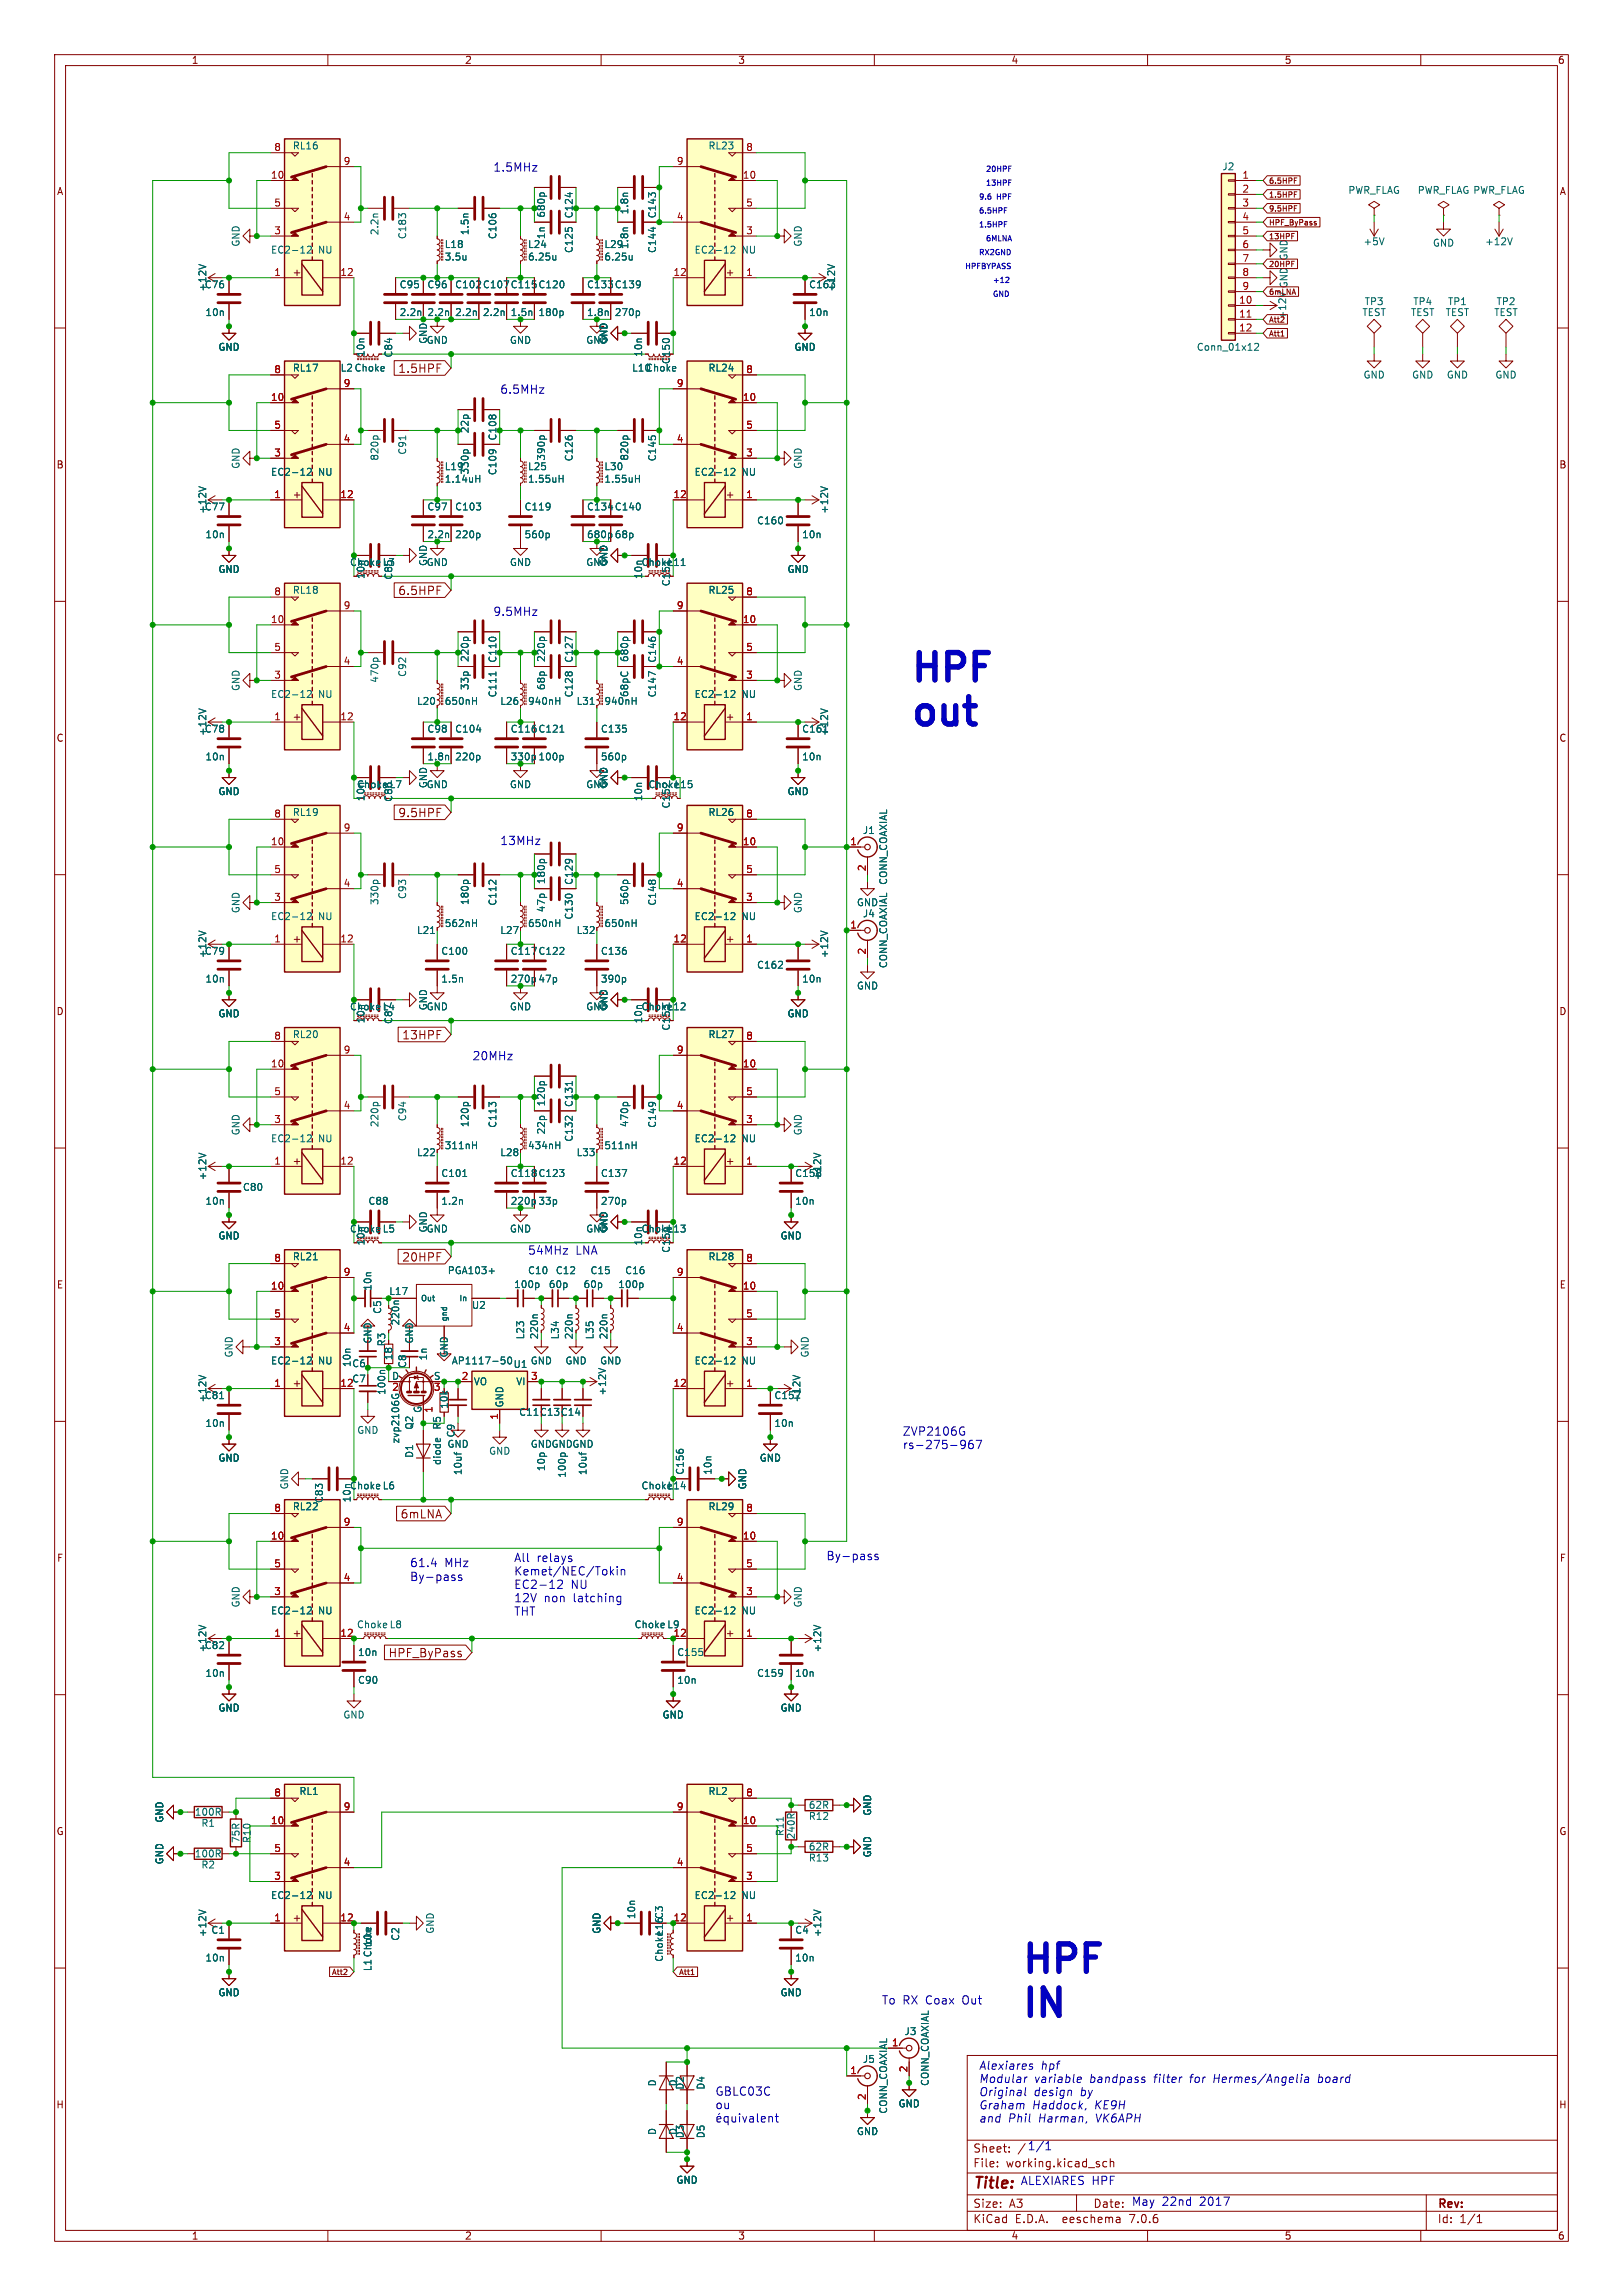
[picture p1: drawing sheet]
<svg xmlns="http://www.w3.org/2000/svg" width="297mm" height="420mm" viewBox="0 0 297 420" stroke-linecap="round" stroke-linejoin="round" font-family="sans-serif">
<defs><g id="words">
<g font-size="7" fill="#0000c2">
<text x="166.4" y="125">HPF</text>
<text x="166.4" y="133.1">out</text>
<text x="186.7" y="361.3">HPF</text>
<text x="186.7" y="369.3">IN</text>
</g>
<text font-size="2.8" fill="#840000" x="178" y="400.9">Title:</text>
<g font-size="2.1" fill="#0000c2">
<text x="90.2" y="31.5">1.5MHz</text>
<text x="91.4" y="72.1">6.5MHz</text>
<text x="90.2" y="112.8">9.5MHz</text>
<text x="91.4" y="154.7">13MHz</text>
<text x="86.4" y="194.1">20MHz</text>
<text x="96.5" y="229.6">54MHz</text>
<text x="105.3" y="229.6">LNA</text>
<text x="165.1" y="262.7">ZVP2106G</text>
<text x="165.1" y="265.2">rs-275-967</text>
<text x="74.9" y="286.8">61.4</text>
<text x="81.3" y="286.8">MHz</text>
<text x="94" y="285.8">All</text>
<text x="98.2" y="285.8">relays</text>
<text x="151.1" y="285.5">By-pass</text>
<text x="74.9" y="289.3">By-pass</text>
<text x="94" y="288.3">Kemet/NEC/Tokin</text>
<text x="94" y="290.8">EC2-12</text>
<text x="94" y="293.2">12V</text>
<text x="99.5" y="293.2">non</text>
<text x="104.4" y="290.8">NU</text>
<text x="105" y="293.2">latching</text>
<text x="94" y="295.7">THT</text>
<text x="161.3" y="366.8">To RX Coax</text>
<text x="176.3" y="366.8">Out</text>
<text x="130.8" y="383.5">GBLC03C</text>
<text x="179.1" y="378.7">Alexiares</text>
<text x="179.1" y="381.1">Modular</text>
<text x="179.1" y="383.5">Original</text>
<text x="189.1" y="383.5">design</text>
<text x="189.2" y="381.1">variable</text>
<text x="190.4" y="378.7">hpf</text>
<text x="197.7" y="383.5">by</text>
<text x="199.4" y="381.1">bandpass</text>
<text x="211.3" y="381.1">filter</text>
<text x="218" y="381.1">for</text>
<text x="222.5" y="381.1">Hermes/Angelia</text>
<text x="241.7" y="381.1">board</text>
<text x="130.8" y="385.9">ou</text>
<text x="179.1" y="386">Graham</text>
<text x="179.1" y="388.4">and</text>
<text x="184.4" y="388.4">Phil</text>
<text x="188.9" y="386">Haddock,</text>
<text x="190.1" y="388.4">Harman,</text>
<text x="200.4" y="386">KE9H</text>
<text x="200.7" y="388.4">VK6APH</text>
<text x="186.2" y="394">/ 1/1</text>
<text x="186.7" y="399.8">ALEXIARES HPF</text>
<text x="207" y="403.6">May</text>
<text x="212.6" y="403.6">22nd</text>
<text x="219.6" y="403.6">2017</text>
</g>
<g font-size="2.1" fill="#840000">
<text x="72.8" y="68.4">1.5HPF</text>
<text x="72.8" y="109">6.5HPF</text>
<text x="72.8" y="149.7">9.5HPF</text>
<text x="73.5" y="190.3">13HPF</text>
<text x="73.5" y="231">20HPF</text>
<text x="73.3" y="278">6mLNA</text>
<text x="71" y="303.4">HPF_ByPass</text>
<text x="178" y="394">Sheet:</text>
<text x="178" y="396.7">File:</text>
<text x="184.1" y="396.7">working.kicad_sch</text>
<text x="178" y="406.9">KiCad</text>
<text x="178" y="404.1">Size:</text>
<text x="184.7" y="404.1">A3</text>
<text x="185.7" y="406.9">E.D.A.</text>
<text x="194.6" y="406.9">eeschema</text>
<text x="200" y="404.1">Date:</text>
<text x="207" y="406.9">7.0.6</text>
<text x="263" y="404.3">Rev:</text>
<text x="263" y="406.9">Id:</text>
<text x="267.1" y="406.9">1/1</text>
</g>
<g font-size="1.8" fill="#840000">
<text x="35" y="11.9">1</text>
<text x="85" y="11.9">2</text>
<text x="135" y="11.9">3</text>
<text x="185" y="11.9">4</text>
<text x="235" y="11.9">5</text>
<text x="285" y="11.9">6</text>
<text x="10.3" y="35.9">A</text>
<text x="285.3" y="35.9">A</text>
<text x="122.8" y="66.7" transform="rotate(-90 122.8 66.7)">C150</text>
<text x="10.3" y="85.9">B</text>
<text x="285.3" y="85.9">B</text>
<text x="122.8" y="107.3" transform="rotate(-90 122.8 107.3)">C151</text>
<text x="10.3" y="135.9">C</text>
<text x="285.3" y="135.9">C</text>
<text x="10.3" y="185.9">D</text>
<text x="285.3" y="185.9">D</text>
<text x="122.8" y="188.6" transform="rotate(-90 122.8 188.6)">C153</text>
<text x="122.8" y="229.3" transform="rotate(-90 122.8 229.3)">C154</text>
<text x="10.3" y="235.9">E</text>
<text x="285.3" y="235.9">E</text>
<text x="98.7" y="245.1" transform="rotate(-90 98.7 245.1)">220n</text>
<text x="105" y="245.1" transform="rotate(-90 105 245.1)">220n</text>
<text x="111.4" y="245.1" transform="rotate(-90 111.4 245.1)">220n</text>
<text x="70.7" y="246.4" transform="rotate(-90 70.7 246.4)">R3</text>
<text x="74.5" y="250.3" transform="rotate(-90 74.5 250.3)">C8</text>
<text x="10.3" y="285.9">F</text>
<text x="285.3" y="285.9">F</text>
<text x="10.3" y="335.9">G</text>
<text x="285.3" y="335.9">G</text>
<text x="10.2" y="385.9">H</text>
<text x="285.2" y="385.9">H</text>
<text x="35" y="409.9">1</text>
<text x="85" y="409.9">2</text>
<text x="135" y="409.9">3</text>
<text x="185" y="409.9">4</text>
<text x="235" y="409.9">5</text>
<text x="285" y="409.9">6</text>
</g>
<g font-size="1.8" fill="#a90000">
<text x="50.1" y="27.7">8</text>
<text x="136.5" y="27.7">8</text>
<text x="49.5" y="32.8">10</text>
<text x="62.8" y="30.2">9</text>
<text x="123.8" y="30.2">9</text>
<text x="135.8" y="32.8">10</text>
<text x="227.3" y="32.8">1</text>
<text x="227.3" y="35.3">2</text>
<text x="50.1" y="37.8">5</text>
<text x="62.8" y="40.4">4</text>
<text x="123.8" y="40.4">4</text>
<text x="136.5" y="37.8">5</text>
<text x="227.3" y="37.8">3</text>
<text x="227.3" y="40.4">4</text>
<text x="50.1" y="42.9">3</text>
<text x="136.5" y="42.9">3</text>
<text x="227.3" y="42.9">5</text>
<text x="227.3" y="45.5">6</text>
<text x="50.1" y="50.5">1</text>
<text x="62.2" y="50.5">12</text>
<text x="123.1" y="50.5">12</text>
<text x="136.5" y="50.5">1</text>
<text x="227.3" y="48">7</text>
<text x="227.3" y="50.5">8</text>
<text x="227.3" y="53.1">9</text>
<text x="226.7" y="55.6">10</text>
<text x="226.7" y="58.2">11</text>
<text x="226.7" y="60.7">12</text>
<text x="50.1" y="68.3">8</text>
<text x="62.8" y="70.9">9</text>
<text x="123.8" y="70.9">9</text>
<text x="136.5" y="68.3">8</text>
<text x="49.5" y="73.4">10</text>
<text x="135.8" y="73.4">10</text>
<text x="50.1" y="83.6">3</text>
<text x="50.1" y="78.5">5</text>
<text x="62.8" y="81">4</text>
<text x="123.8" y="81">4</text>
<text x="136.5" y="83.6">3</text>
<text x="136.5" y="78.5">5</text>
<text x="50.1" y="91.2">1</text>
<text x="62.2" y="91.2">12</text>
<text x="123.1" y="91.2">12</text>
<text x="136.5" y="91.2">1</text>
<text x="50.1" y="109">8</text>
<text x="62.8" y="111.5">9</text>
<text x="123.8" y="111.5">9</text>
<text x="136.5" y="109">8</text>
<text x="49.5" y="114">10</text>
<text x="50.1" y="119.1">5</text>
<text x="135.8" y="114">10</text>
<text x="136.5" y="119.1">5</text>
<text x="50.1" y="124.2">3</text>
<text x="62.8" y="121.7">4</text>
<text x="123.8" y="121.7">4</text>
<text x="136.5" y="124.2">3</text>
<text x="50.1" y="131.8">1</text>
<text x="62.2" y="131.8">12</text>
<text x="123.1" y="131.8">12</text>
<text x="136.5" y="131.8">1</text>
<text x="50.1" y="149.6">8</text>
<text x="136.5" y="149.6">8</text>
<text x="49.5" y="154.7">10</text>
<text x="62.8" y="152.1">9</text>
<text x="123.8" y="152.1">9</text>
<text x="135.8" y="154.7">10</text>
<text x="155.5" y="154.7">1</text>
<text x="50.1" y="159.8">5</text>
<text x="136.5" y="159.8">5</text>
<text x="158.5" y="159.5" transform="rotate(-90 158.5 159.5)">2</text>
<text x="50.1" y="164.8">3</text>
<text x="62.8" y="162.3">4</text>
<text x="123.8" y="162.3">4</text>
<text x="136.5" y="164.8">3</text>
<text x="50.1" y="172.5">1</text>
<text x="62.2" y="172.5">12</text>
<text x="123.1" y="172.5">12</text>
<text x="136.5" y="172.5">1</text>
<text x="155.5" y="169.9">1</text>
<text x="158.5" y="174.7" transform="rotate(-90 158.5 174.7)">2</text>
<text x="50.1" y="190.2">8</text>
<text x="136.5" y="190.2">8</text>
<text x="49.5" y="195.3">10</text>
<text x="62.8" y="192.8">9</text>
<text x="123.8" y="192.8">9</text>
<text x="135.8" y="195.3">10</text>
<text x="50.1" y="200.4">5</text>
<text x="62.8" y="202.9">4</text>
<text x="123.8" y="202.9">4</text>
<text x="136.5" y="200.4">5</text>
<text x="50.1" y="205.5">3</text>
<text x="136.5" y="205.5">3</text>
<text x="50.1" y="213.1">1</text>
<text x="62.2" y="213.1">12</text>
<text x="123.1" y="213.1">12</text>
<text x="136.5" y="213.1">1</text>
<text x="50.1" y="230.9">8</text>
<text x="62.8" y="233.4">9</text>
<text x="123.8" y="233.4">9</text>
<text x="136.5" y="230.9">8</text>
<text x="49.5" y="236">10</text>
<text x="135.8" y="236">10</text>
<text x="50.1" y="241">5</text>
<text x="62.8" y="243.6">4</text>
<text x="123.8" y="243.6">4</text>
<text x="136.5" y="241">5</text>
<text x="50.1" y="246.1">3</text>
<text x="136.5" y="246.1">3</text>
<text x="50.1" y="253.7">1</text>
<text x="62.2" y="253.7">12</text>
<text x="71.7" y="254.7">2</text>
<text x="79.3" y="254.7">3</text>
<text x="84.4" y="252.5">2</text>
<text x="97.1" y="252.5">3</text>
<text x="123.1" y="253.7">12</text>
<text x="136.5" y="253.7">1</text>
<text x="79.5" y="258.5" transform="rotate(-90 79.5 258.5)">1</text>
<text x="91.2" y="259.8" transform="rotate(-90 91.2 259.8)">1</text>
<text x="49.5" y="281.7">10</text>
<text x="50.1" y="276.6">8</text>
<text x="62.8" y="279.1">9</text>
<text x="123.8" y="279.1">9</text>
<text x="135.8" y="281.7">10</text>
<text x="136.5" y="276.6">8</text>
<text x="50.1" y="286.8">5</text>
<text x="136.5" y="286.8">5</text>
<text x="50.1" y="291.8">3</text>
<text x="62.8" y="289.3">4</text>
<text x="123.8" y="289.3">4</text>
<text x="136.5" y="291.8">3</text>
<text x="50.1" y="299.5">1</text>
<text x="62.2" y="299.5">12</text>
<text x="123.1" y="299.5">12</text>
<text x="136.5" y="299.5">1</text>
<text x="50.1" y="328.7">8</text>
<text x="136.5" y="328.7">8</text>
<text x="49.5" y="333.8">10</text>
<text x="62.8" y="331.2">9</text>
<text x="123.8" y="331.2">9</text>
<text x="135.8" y="333.8">10</text>
<text x="50.1" y="338.8">5</text>
<text x="62.8" y="341.4">4</text>
<text x="123.8" y="341.4">4</text>
<text x="136.5" y="338.8">5</text>
<text x="50.1" y="343.9">3</text>
<text x="136.5" y="343.9">3</text>
<text x="50.1" y="351.5">1</text>
<text x="62.2" y="351.5">12</text>
<text x="123.1" y="351.5">12</text>
<text x="136.5" y="351.5">1</text>
<text x="163.1" y="374.4">1</text>
<text x="155.5" y="379.5">1</text>
<text x="166.1" y="379.2" transform="rotate(-90 166.1 379.2)">2</text>
<text x="158.5" y="384.2" transform="rotate(-90 158.5 384.2)">2</text>
</g>
<g font-size="1.8" fill="#006464">
<text x="53.5" y="27.5">RL16</text>
<text x="129.5" y="27.5">RL23</text>
<text x="223.6" y="31.3">J2</text>
<text x="246.6" y="35.7">PWR_FLAG</text>
<text x="259.3" y="35.7">PWR_FLAG PWR_FLAG</text>
<text x="99.9" y="39.9" transform="rotate(-90 99.9 39.9)">680p</text>
<text x="105" y="40" transform="rotate(-90 105 40)">C124</text>
<text x="115.2" y="39.3" transform="rotate(-90 115.2 39.3)">1.8n</text>
<text x="120.2" y="40" transform="rotate(-90 120.2 40)">C143</text>
<text x="44" y="45.2" transform="rotate(-90 44 45.2)">GND</text>
<text x="49.5" y="46.6">EC2-12</text>
<text x="58.3" y="46.6">NU</text>
<text x="69.4" y="43.1" transform="rotate(-90 69.4 43.1)">2.2n</text>
<text x="74.5" y="43.8" transform="rotate(-90 74.5 43.8)">C183</text>
<text x="81.3" y="45.6">L18</text>
<text x="81.3" y="47.9">3.5u</text>
<text x="86" y="43.1" transform="rotate(-90 86 43.1)">1.5n</text>
<text x="91" y="43.8" transform="rotate(-90 91 43.8)">C106</text>
<text x="96.5" y="45.6">L24</text>
<text x="96.5" y="47.9">6.25u</text>
<text x="99.9" y="43.8" transform="rotate(-90 99.9 43.8)">1n</text>
<text x="105" y="46.4" transform="rotate(-90 105 46.4)">C125</text>
<text x="110.5" y="45.6">L29</text>
<text x="110.5" y="47.9">6.25u</text>
<text x="115.2" y="45.7" transform="rotate(-90 115.2 45.7)">1.8n</text>
<text x="120.2" y="46.4" transform="rotate(-90 120.2 46.4)">C144</text>
<text x="127" y="46.6">EC2-12</text>
<text x="135.8" y="46.6">NU</text>
<text x="146.9" y="45.2" transform="rotate(-90 146.9 45.2)">GND</text>
<text x="235.8" y="47.8" transform="rotate(-90 235.8 47.8)">GND</text>
<text x="249.4" y="45.1">+5V</text>
<text x="262.1" y="45.3">GND</text>
<text x="271.7" y="45.1">+12V</text>
<text x="37.4" y="52.9">C76</text>
<text x="37.9" y="53.4" transform="rotate(-90 37.9 53.4)">+12V</text>
<text x="73" y="52.9">C95</text>
<text x="78.1" y="52.9">C96</text>
<text x="83.2" y="52.9">C102</text>
<text x="88.3" y="52.9">C107</text>
<text x="93.4" y="52.9">C115</text>
<text x="98.4" y="52.9">C120</text>
<text x="107.3" y="52.9">C133</text>
<text x="112.4" y="52.9">C139</text>
<text x="148" y="52.9">C163</text>
<text x="153" y="53.4" transform="rotate(-90 153 53.4)">+12V</text>
<text x="235.8" y="52.8" transform="rotate(-90 235.8 52.8)">GND</text>
<text x="37.5" y="58">10n</text>
<text x="73" y="58">2.2n</text>
<text x="78.1" y="58">2.2n</text>
<text x="83.2" y="58">2.2n</text>
<text x="88.3" y="58">2.2n</text>
<text x="93.4" y="58">1.5n</text>
<text x="98.4" y="58">180p</text>
<text x="107.3" y="58">1.8n</text>
<text x="112.4" y="58">270p</text>
<text x="148" y="58">10n</text>
<text x="235.6" y="58.5" transform="rotate(-90 235.6 58.5)">+12V</text>
<text x="249.2" y="58">TEST</text>
<text x="249.6" y="56">TP3</text>
<text x="258.1" y="58">TEST</text>
<text x="258.5" y="56">TP4</text>
<text x="264.5" y="58">TEST</text>
<text x="264.9" y="56">TP1</text>
<text x="273.3" y="58">TEST</text>
<text x="273.8" y="56">TP2</text>
<text x="39.9" y="64.4">GND</text>
<text x="66.9" y="65.4" transform="rotate(-90 66.9 65.4)">10n</text>
<text x="72" y="65.5" transform="rotate(-90 72 65.5)">C84</text>
<text x="78.3" y="63" transform="rotate(-90 78.3 63)">GND</text>
<text x="93.2" y="63.1">GND</text>
<text x="111.4" y="63" transform="rotate(-90 111.4 63)">GND</text>
<text x="117.7" y="65.4" transform="rotate(-90 117.7 65.4)">10n</text>
<text x="145.3" y="64.4">GND</text>
<text x="218.9" y="64.4">Conn_01x12</text>
<text x="53.5" y="68.2">RL17</text>
<text x="62.2" y="68.2">L2 Choke</text>
<text x="115.6" y="68.2">L10Choke</text>
<text x="129.5" y="68.2">RL24</text>
<text x="249.4" y="69.4">GND</text>
<text x="258.3" y="69.4">GND</text>
<text x="264.7" y="69.4">GND</text>
<text x="273.6" y="69.4">GND</text>
<text x="74.5" y="83.3" transform="rotate(-90 74.5 83.3)">C91</text>
<text x="86" y="79.3" transform="rotate(-90 86 79.3)">22p</text>
<text x="91" y="80.7" transform="rotate(-90 91 80.7)">C108</text>
<text x="44" y="85.9" transform="rotate(-90 44 85.9)">GND</text>
<text x="49.5" y="87.2">EC2-12</text>
<text x="58.3" y="87.2">NU</text>
<text x="69.4" y="84.4" transform="rotate(-90 69.4 84.4)">820p</text>
<text x="81.3" y="86.2">L19</text>
<text x="81.3" y="88.5">1.14uH</text>
<text x="86" y="86.9" transform="rotate(-90 86 86.9)">330p</text>
<text x="91" y="87" transform="rotate(-90 91 87)">C109</text>
<text x="96.5" y="86.2">L25</text>
<text x="96.5" y="88.5">1.55uH</text>
<text x="99.9" y="84.4" transform="rotate(-90 99.9 84.4)">390p</text>
<text x="105" y="84.5" transform="rotate(-90 105 84.5)">C126</text>
<text x="110.5" y="86.2">L30</text>
<text x="110.5" y="88.5">1.55uH</text>
<text x="115.2" y="84.4" transform="rotate(-90 115.2 84.4)">820p</text>
<text x="120.2" y="84.5" transform="rotate(-90 120.2 84.5)">C145</text>
<text x="127" y="87.2">EC2-12</text>
<text x="135.8" y="87.2">NU</text>
<text x="146.9" y="85.9" transform="rotate(-90 146.9 85.9)">GND</text>
<text x="37.4" y="93.6">C77</text>
<text x="37.9" y="94.1" transform="rotate(-90 37.9 94.1)">+12V</text>
<text x="78.1" y="93.6">C97</text>
<text x="83.2" y="93.6">C103</text>
<text x="95.9" y="93.6">C119</text>
<text x="107.3" y="93.6">C134</text>
<text x="112.4" y="93.6">C140</text>
<text x="151.7" y="94.1" transform="rotate(-90 151.7 94.1)">+12V</text>
<text x="37.5" y="98.7">10n</text>
<text x="78.1" y="98.7">2.2n</text>
<text x="83.2" y="98.7">220p</text>
<text x="95.9" y="98.7">560p</text>
<text x="112.4" y="98.7">68p</text>
<text x="138.4" y="96.1">C160</text>
<text x="146.7" y="98.7">10n</text>
<text x="39.9" y="105">GND</text>
<text x="64" y="103.7">Choke L3</text>
<text x="66.9" y="106" transform="rotate(-90 66.9 106)">10n</text>
<text x="72" y="106.1" transform="rotate(-90 72 106.1)">C85</text>
<text x="78.3" y="103.6" transform="rotate(-90 78.3 103.6)">GND</text>
<text x="93.2" y="103.7">GND</text>
<text x="111.4" y="103.6" transform="rotate(-90 111.4 103.6)">GND</text>
<text x="117.3" y="103.7">ChokeL11</text>
<text x="117.7" y="106" transform="rotate(-90 117.7 106)">10n</text>
<text x="144" y="105">GND</text>
<text x="53.5" y="108.8">RL18</text>
<text x="129.5" y="108.8">RL25</text>
<text x="69.4" y="125" transform="rotate(-90 69.4 125)">470p</text>
<text x="74.5" y="123.9" transform="rotate(-90 74.5 123.9)">C92</text>
<text x="86" y="121.2" transform="rotate(-90 86 121.2)">220p</text>
<text x="91" y="121.3" transform="rotate(-90 91 121.3)">C110</text>
<text x="99.9" y="121.2" transform="rotate(-90 99.9 121.2)">220p</text>
<text x="105" y="121.3" transform="rotate(-90 105 121.3)">C127</text>
<text x="115.2" y="121.2" transform="rotate(-90 115.2 121.2)">680p</text>
<text x="120.2" y="121.3" transform="rotate(-90 120.2 121.3)">C146</text>
<text x="44" y="126.5" transform="rotate(-90 44 126.5)">GND</text>
<text x="49.5" y="127.9">EC2-12</text>
<text x="58.3" y="127.9">NU</text>
<text x="76.2" y="129.1">L20</text>
<text x="81.3" y="129.1">650nH</text>
<text x="86" y="126.3" transform="rotate(-90 86 126.3)">33p</text>
<text x="91" y="127.7" transform="rotate(-90 91 127.7)">C111</text>
<text x="91.4" y="129.1">L26</text>
<text x="96.5" y="129.1">940nH</text>
<text x="99.9" y="126.3" transform="rotate(-90 99.9 126.3)">68p</text>
<text x="105" y="127.7" transform="rotate(-90 105 127.7)">C128</text>
<text x="105.4" y="129.1">L31</text>
<text x="110.5" y="129.1">940nH</text>
<text x="115.2" y="127.6" transform="rotate(-90 115.2 127.6)">68pC</text>
<text x="120.2" y="127.7" transform="rotate(-90 120.2 127.7)">C147</text>
<text x="127" y="127.9">EC2-12</text>
<text x="135.8" y="127.9">NU</text>
<text x="146.9" y="126.5" transform="rotate(-90 146.9 126.5)">GND</text>
<text x="37.4" y="134.2">C78</text>
<text x="37.9" y="134.7" transform="rotate(-90 37.9 134.7)">+12V</text>
<text x="78.1" y="134.2">C98</text>
<text x="83.2" y="134.2">C104</text>
<text x="93.4" y="134.2">C116</text>
<text x="98.4" y="134.2">C121</text>
<text x="109.9" y="134.2">C135</text>
<text x="146.7" y="134.2">C161</text>
<text x="151.7" y="134.7" transform="rotate(-90 151.7 134.7)">+12V</text>
<text x="37.5" y="139.3">10n</text>
<text x="78.1" y="139.3">1.8n</text>
<text x="83.2" y="139.3">220p</text>
<text x="98.4" y="139.3">100p</text>
<text x="109.9" y="139.3">560p</text>
<text x="146.7" y="139.3">10n</text>
<text x="39.9" y="145.6">GND</text>
<text x="53.5" y="149.5">RL19</text>
<text x="65.2" y="144.4">Choke L7</text>
<text x="66.9" y="146.7" transform="rotate(-90 66.9 146.7)">10n</text>
<text x="72" y="146.8" transform="rotate(-90 72 146.8)">C86</text>
<text x="78.3" y="144.3" transform="rotate(-90 78.3 144.3)">GND</text>
<text x="93.2" y="144.4">GND</text>
<text x="111.4" y="144.3" transform="rotate(-90 111.4 144.3)">GND</text>
<text x="117.7" y="146.7" transform="rotate(-90 117.7 146.7)">10n</text>
<text x="118.6" y="144.4">ChokeL15</text>
<text x="122.8" y="148" transform="rotate(-90 122.8 148)">C152</text>
<text x="129.5" y="149.5">RL26</text>
<text x="144" y="145.6">GND</text>
<text x="157.8" y="152.8">J1</text>
<text x="99.9" y="161.8" transform="rotate(-90 99.9 161.8)">180p</text>
<text x="105" y="162" transform="rotate(-90 105 162)">C129</text>
<text x="162.5" y="162" transform="rotate(-90 162.5 162)">CONN_COAXIAL</text>
<text x="44" y="167.1" transform="rotate(-90 44 167.1)">GND</text>
<text x="69.4" y="165.6" transform="rotate(-90 69.4 165.6)">330p</text>
<text x="74.5" y="164.6" transform="rotate(-90 74.5 164.6)">C93</text>
<text x="86" y="165.6" transform="rotate(-90 86 165.6)">180p</text>
<text x="91" y="165.8" transform="rotate(-90 91 165.8)">C112</text>
<text x="99.9" y="167" transform="rotate(-90 99.9 167)">47p</text>
<text x="115.2" y="165.6" transform="rotate(-90 115.2 165.6)">560p</text>
<text x="120.2" y="165.8" transform="rotate(-90 120.2 165.8)">C148</text>
<text x="146.9" y="167.1" transform="rotate(-90 146.9 167.1)">GND</text>
<text x="156.7" y="166">GND</text>
<text x="157.8" y="168">J4</text>
<text x="49.5" y="168.5">EC2-12</text>
<text x="58.3" y="168.5">NU</text>
<text x="76.2" y="171">L21</text>
<text x="81.3" y="169.8">562nH</text>
<text x="91.4" y="171">L27</text>
<text x="96.5" y="169.8">650nH</text>
<text x="105" y="168.3" transform="rotate(-90 105 168.3)">C130</text>
<text x="105.4" y="171">L32</text>
<text x="110.5" y="169.8">650nH</text>
<text x="127" y="168.5">EC2-12</text>
<text x="135.8" y="168.5">NU</text>
<text x="37.4" y="174.9">C79</text>
<text x="37.5" y="179.9">10n</text>
<text x="37.9" y="175.4" transform="rotate(-90 37.9 175.4)">+12V</text>
<text x="80.7" y="174.9">C100</text>
<text x="80.7" y="179.9">1.5n</text>
<text x="93.4" y="174.9">C117</text>
<text x="98.4" y="174.9">C122</text>
<text x="98.4" y="179.9">47p</text>
<text x="109.9" y="174.9">C136</text>
<text x="109.9" y="179.9">390p</text>
<text x="138.4" y="177.4">C162</text>
<text x="146.7" y="179.9">10n</text>
<text x="151.7" y="175.4" transform="rotate(-90 151.7 175.4)">+12V</text>
<text x="162.5" y="177.2" transform="rotate(-90 162.5 177.2)">CONN_COAXIAL</text>
<text x="64" y="185">Choke L4</text>
<text x="78.3" y="184.9" transform="rotate(-90 78.3 184.9)">GND</text>
<text x="93.2" y="185">GND</text>
<text x="107.2" y="185">GND</text>
<text x="111.4" y="184.9" transform="rotate(-90 111.4 184.9)">GND</text>
<text x="117.3" y="185">ChokeL12</text>
<text x="156.7" y="181.2">GND</text>
<text x="39.9" y="186.3">GND</text>
<text x="53.5" y="190.1">RL20</text>
<text x="66.9" y="187.3" transform="rotate(-90 66.9 187.3)">10n</text>
<text x="72" y="187.4" transform="rotate(-90 72 187.4)">C87</text>
<text x="117.7" y="187.3" transform="rotate(-90 117.7 187.3)">10n</text>
<text x="129.5" y="190.1">RL27</text>
<text x="144" y="186.3">GND</text>
<text x="99.9" y="202.5" transform="rotate(-90 99.9 202.5)">120p</text>
<text x="105" y="202.6" transform="rotate(-90 105 202.6)">C131</text>
<text x="44" y="207.8" transform="rotate(-90 44 207.8)">GND</text>
<text x="49.5" y="209.1">EC2-12</text>
<text x="58.3" y="209.1">NU</text>
<text x="69.4" y="206.3" transform="rotate(-90 69.4 206.3)">220p</text>
<text x="74.5" y="205.2" transform="rotate(-90 74.5 205.2)">C94</text>
<text x="86" y="206.3" transform="rotate(-90 86 206.3)">120p</text>
<text x="91" y="206.4" transform="rotate(-90 91 206.4)">C113</text>
<text x="99.9" y="207.6" transform="rotate(-90 99.9 207.6)">22p</text>
<text x="105" y="208.9" transform="rotate(-90 105 208.9)">C132</text>
<text x="115.2" y="206.3" transform="rotate(-90 115.2 206.3)">470p</text>
<text x="120.2" y="206.4" transform="rotate(-90 120.2 206.4)">C149</text>
<text x="127" y="209.1">EC2-12</text>
<text x="135.8" y="209.1">NU</text>
<text x="146.9" y="207.8" transform="rotate(-90 146.9 207.8)">GND</text>
<text x="76.2" y="211.7">L22</text>
<text x="80.7" y="215.5">C101</text>
<text x="81.3" y="210.4">311nH</text>
<text x="91.4" y="211.7">L28</text>
<text x="93.4" y="215.5">C118</text>
<text x="96.5" y="210.4">434nH</text>
<text x="98.4" y="215.5">C123</text>
<text x="105.4" y="211.7">L33</text>
<text x="109.9" y="215.5">C137</text>
<text x="110.5" y="210.4">511nH</text>
<text x="145.4" y="215.5">C158</text>
<text x="37.5" y="220.6">10n</text>
<text x="37.9" y="216" transform="rotate(-90 37.9 216)">+12V</text>
<text x="44.4" y="218">C80</text>
<text x="67.3" y="220.6">C88</text>
<text x="80.7" y="220.6">1.2n</text>
<text x="98.4" y="220.6">33p</text>
<text x="109.9" y="220.6">270p</text>
<text x="145.4" y="220.6">10n</text>
<text x="150.5" y="216" transform="rotate(-90 150.5 216)">+12V</text>
<text x="39.9" y="226.9">GND</text>
<text x="64" y="225.7">Choke L5</text>
<text x="66.9" y="227.9" transform="rotate(-90 66.9 227.9)">10n</text>
<text x="78.3" y="225.6" transform="rotate(-90 78.3 225.6)">GND</text>
<text x="93.2" y="225.7">GND</text>
<text x="107.2" y="225.7">GND</text>
<text x="111.4" y="225.6" transform="rotate(-90 111.4 225.6)">GND</text>
<text x="117.3" y="225.7">ChokeL13</text>
<text x="117.7" y="227.9" transform="rotate(-90 117.7 227.9)">10n</text>
<text x="142.7" y="226.9">GND</text>
<text x="53.5" y="230.7">RL21</text>
<text x="81.8" y="233.3">PGA103+</text>
<text x="96.5" y="233.3">C10</text>
<text x="101.6" y="233.3">C12</text>
<text x="108" y="233.3">C15</text>
<text x="114.3" y="233.3">C16</text>
<text x="129.5" y="230.7">RL28</text>
<text x="68.2" y="236.2" transform="rotate(-90 68.2 236.2)">10n</text>
<text x="71.1" y="237.1">L17</text>
<text x="86.3" y="239.6">U2</text>
<text x="94" y="235.8">100p</text>
<text x="100.3" y="235.8">60p</text>
<text x="106.7" y="235.8">60p</text>
<text x="113" y="235.8">100p</text>
<text x="68.2" y="245.9" transform="rotate(-90 68.2 245.9)">GND</text>
<text x="70" y="240.4" transform="rotate(-90 70 240.4)">C5</text>
<text x="73.3" y="242.6" transform="rotate(-90 73.3 242.6)">220n</text>
<text x="75.8" y="245.9" transform="rotate(-90 75.8 245.9)">GND</text>
<text x="96.1" y="245.1" transform="rotate(-90 96.1 245.1)">L23</text>
<text x="102.5" y="245.1" transform="rotate(-90 102.5 245.1)">L34</text>
<text x="108.8" y="245.1" transform="rotate(-90 108.8 245.1)">L35</text>
<text x="42.8" y="248.4" transform="rotate(-90 42.8 248.4)">GND</text>
<text x="49.5" y="249.8">EC2-12</text>
<text x="58.3" y="249.8">NU</text>
<text x="64.4" y="250.2" transform="rotate(-90 64.4 250.2)">10n</text>
<text x="64.4" y="250.3">C6</text>
<text x="72" y="248.9" transform="rotate(-90 72 248.9)">18</text>
<text x="78.3" y="249" transform="rotate(-90 78.3 249)">1n</text>
<text x="82.1" y="248.4" transform="rotate(-90 82.1 248.4)">GND</text>
<text x="82.6" y="249.8">AP1117-50</text>
<text x="93.9" y="250.4">U1</text>
<text x="97" y="249.8">GND</text>
<text x="103.4" y="249.8">GND</text>
<text x="109.7" y="249.8">GND</text>
<text x="127" y="249.8">EC2-12</text>
<text x="135.8" y="249.8">NU</text>
<text x="148.2" y="248.4" transform="rotate(-90 148.2 248.4)">GND</text>
<text x="37.4" y="256.1">C81</text>
<text x="37.9" y="256.6" transform="rotate(-90 37.9 256.6)">+12V</text>
<text x="64.4" y="253.1">C7</text>
<text x="70.7" y="255.3" transform="rotate(-90 70.7 255.3)">100n</text>
<text x="71.7" y="252.5">D</text>
<text x="79.3" y="252.5">S</text>
<text x="82.1" y="257.8" transform="rotate(-90 82.1 257.8)">10k</text>
<text x="86.6" y="253.6">VO</text>
<text x="92.3" y="257.6" transform="rotate(-90 92.3 257.6)">GND</text>
<text x="94.4" y="253.6">VI</text>
<text x="111.1" y="255.4" transform="rotate(-90 111.1 255.4)">+12V</text>
<text x="141.6" y="256.1">C157</text>
<text x="146.7" y="256.6" transform="rotate(-90 146.7 256.6)">+12V</text>
<text x="37.5" y="261.2">10n</text>
<text x="65.3" y="262.5">GND</text>
<text x="75.8" y="261.6" transform="rotate(-90 75.8 261.6)">Q2</text>
<text x="77.2" y="258.5" transform="rotate(-90 77.2 258.5)">G</text>
<text x="80.9" y="261.6" transform="rotate(-90 80.9 261.6)">R5</text>
<text x="83.4" y="263" transform="rotate(-90 83.4 263)">C9</text>
<text x="94.9" y="259.2">C11 C13 C14</text>
<text x="141.6" y="261.2">10n</text>
<text x="39.9" y="267.6">GND</text>
<text x="73.3" y="264.2" transform="rotate(-90 73.3 264.2)">zvp2106G</text>
<text x="75.8" y="266.8" transform="rotate(-90 75.8 266.8)">D1</text>
<text x="80.9" y="268.1" transform="rotate(-90 80.9 268.1)">diode</text>
<text x="81.8" y="265">GND</text>
<text x="84.7" y="269.9" transform="rotate(-90 84.7 269.9)">10uf</text>
<text x="89.4" y="266.3">GND</text>
<text x="97" y="265">GNDGNDGND</text>
<text x="99.9" y="269.2" transform="rotate(-90 99.9 269.2)">10p</text>
<text x="107.5" y="269.9" transform="rotate(-90 107.5 269.9)">10uf</text>
<text x="125.3" y="269.9" transform="rotate(-90 125.3 269.9)">C156</text>
<text x="130.4" y="269.9" transform="rotate(-90 130.4 269.9)">10n</text>
<text x="138.9" y="267.6">GND</text>
<text x="52.9" y="272.5" transform="rotate(-90 52.9 272.5)">GND</text>
<text x="59.3" y="275" transform="rotate(-90 59.3 275)">C83</text>
<text x="64" y="272.6">Choke L6</text>
<text x="64.4" y="274.9" transform="rotate(-90 64.4 274.9)">10n</text>
<text x="103.7" y="270.4" transform="rotate(-90 103.7 270.4)">100p</text>
<text x="117.3" y="272.6">ChokeL14</text>
<text x="136.8" y="272.5" transform="rotate(-90 136.8 272.5)">GND</text>
<text x="53.5" y="276.5">RL22</text>
<text x="129.5" y="276.5">RL29</text>
<text x="44" y="294.1" transform="rotate(-90 44 294.1)">GND</text>
<text x="49.5" y="295.5">EC2-12</text>
<text x="58.3" y="295.5">NU</text>
<text x="65.2" y="298">Choke L8</text>
<text x="116" y="298">Choke L9</text>
<text x="127" y="295.5">EC2-12</text>
<text x="135.8" y="295.5">NU</text>
<text x="146.9" y="294.1" transform="rotate(-90 146.9 294.1)">GND</text>
<text x="37.4" y="301.9">C82</text>
<text x="37.9" y="302.4" transform="rotate(-90 37.9 302.4)">+12V</text>
<text x="65.4" y="303.1">10n</text>
<text x="123.8" y="303.1">C155</text>
<text x="150.5" y="302.4" transform="rotate(-90 150.5 302.4)">+12V</text>
<text x="37.5" y="306.9">10n</text>
<text x="65.4" y="308.2">C90</text>
<text x="123.8" y="308.2">10n</text>
<text x="138.4" y="306.9">C159</text>
<text x="145.4" y="306.9">10n</text>
<text x="39.9" y="313.3">GND</text>
<text x="62.7" y="314.6">GND</text>
<text x="121.2" y="314.6">GND</text>
<text x="142.7" y="313.3">GND</text>
<text x="54.7" y="328.5">RL1</text>
<text x="129.5" y="328.5">RL2</text>
<text x="30.1" y="333.5" transform="rotate(-90 30.1 333.5)">GND</text>
<text x="35.5" y="332.3">100R</text>
<text x="36.8" y="334.4">R1</text>
<text x="143.6" y="336" transform="rotate(-90 143.6 336)">R11</text>
<text x="147.9" y="333.1">R12</text>
<text x="147.9" y="331.1">62R</text>
<text x="159.6" y="332.2" transform="rotate(-90 159.6 332.2)">GND</text>
<text x="30.1" y="341.1" transform="rotate(-90 30.1 341.1)">GND</text>
<text x="35.5" y="340">100R</text>
<text x="36.8" y="342">R2</text>
<text x="44" y="337.2" transform="rotate(-90 44 337.2)">75R</text>
<text x="46.1" y="337.2" transform="rotate(-90 46.1 337.2)">R10</text>
<text x="145.6" y="336.6" transform="rotate(-90 145.6 336.6)">240R</text>
<text x="147.9" y="340.7">R13</text>
<text x="147.9" y="338.7">62R</text>
<text x="159.6" y="339.9" transform="rotate(-90 159.6 339.9)">GND</text>
<text x="49.5" y="347.6">EC2-12</text>
<text x="58.3" y="347.6">NU</text>
<text x="127" y="347.6">EC2-12</text>
<text x="135.8" y="347.6">NU</text>
<text x="38.6" y="353.9">C1</text>
<text x="79.6" y="353.8" transform="rotate(-90 79.6 353.8)">GND</text>
<text x="110.1" y="353.8" transform="rotate(-90 110.1 353.8)">GND</text>
<text x="116.4" y="351.1" transform="rotate(-90 116.4 351.1)">10n</text>
<text x="145.4" y="353.9">C4</text>
<text x="37.5" y="359">10n</text>
<text x="37.9" y="354.4" transform="rotate(-90 37.9 354.4)">+12V</text>
<text x="68.2" y="356.2" transform="rotate(-90 68.2 356.2)">10n</text>
<text x="73.3" y="355.1" transform="rotate(-90 73.3 355.1)">C2</text>
<text x="121.5" y="359" transform="rotate(-90 121.5 359)">ChokeL16C3</text>
<text x="145.4" y="359">10n</text>
<text x="150.5" y="354.4" transform="rotate(-90 150.5 354.4)">+12V</text>
<text x="39.9" y="365.4">GND</text>
<text x="68.2" y="360.7" transform="rotate(-90 68.2 360.7)">L1 Choke</text>
<text x="142.7" y="365.4">GND</text>
<text x="157.8" y="377.5">J5</text>
<text x="165.4" y="372.5">J3</text>
<text x="120.2" y="381.7" transform="rotate(-90 120.2 381.7)">D</text>
<text x="124.1" y="381.7" transform="rotate(-90 124.1 381.7)">D</text>
<text x="125.3" y="382.3" transform="rotate(-90 125.3 382.3)">D2</text>
<text x="129.1" y="382.3" transform="rotate(-90 129.1 382.3)">D4</text>
<text x="170.2" y="381.7" transform="rotate(-90 170.2 381.7)">CONN_COAXIAL</text>
<text x="162.5" y="386.8" transform="rotate(-90 162.5 386.8)">CONN_COAXIAL</text>
<text x="164.3" y="385.7">GND</text>
<text x="120.2" y="390.6" transform="rotate(-90 120.2 390.6)">D</text>
<text x="124.1" y="390.6" transform="rotate(-90 124.1 390.6)">D</text>
<text x="125.3" y="391.2" transform="rotate(-90 125.3 391.2)">D3</text>
<text x="129.1" y="391.2" transform="rotate(-90 129.1 391.2)">D5</text>
<text x="156.7" y="390.8">GND</text>
<text x="123.7" y="399.6">GND</text>
</g>
<g font-size="1.8" fill="#009600">
<text x="107.3" y="98.7">680p</text>
<text x="93.4" y="139.3">330p</text>
<text x="93.4" y="179.9">270p</text>
<text x="93.4" y="220.6">220p</text>
</g>
<g font-size="1.4" fill="#0000c2">
<text x="180.3" y="34">13HPF</text>
<text x="180.3" y="31.5">20HPF</text>
<text x="179.1" y="36.6">9.6</text>
<text x="179.1" y="41.7">1.5HPF</text>
<text x="179.1" y="39.1">6.5HPF</text>
<text x="182.4" y="36.6">HPF</text>
<text x="179.1" y="46.7">RX2GND</text>
<text x="180.3" y="44.2">6MLNA</text>
<text x="176.5" y="49.3">HPFBYPASS</text>
<text x="181.6" y="51.8">+12</text>
<text x="181.6" y="54.4">GND</text>
</g>
<g font-size="1.4" fill="#840000">
<text x="232.1" y="33.8">6.5HPF</text>
<text x="232.1" y="38.9">9.5HPF</text>
<text x="232.1" y="41.4">HPF_ByPass</text>
<text x="232.1" y="36.4">1.5HPF</text>
<text x="232.1" y="44">13HPF</text>
<text x="232.1" y="49.1">20HPF</text>
<text x="232.1" y="59.2">Att2</text>
<text x="232.1" y="54.1">6mLNA</text>
<text x="232.1" y="61.8">Att1</text>
<text x="60.6" y="361.5">Att2</text>
<text x="124.2" y="361.5">Att1</text>
</g>
<g font-size="1.4" fill="#006464">
<text x="77" y="238.2">Out</text>
<text x="83.9" y="238.2">In</text>
<text x="82" y="241.8" transform="rotate(-90 82 241.8)">gnd</text>
</g>
</g></defs>
<g fill="none" stroke="#840000" stroke-width=".18">
<path d="M10 10h277v400h-277zM12 12h273v396h-273zM60 10v2M110 10v2M160 10v2M210 10v2M260 10v2M49.5 38.1h5.1l-.6 .6-.7-.6M49.5 27.9h5.1l-.6 .7-.7-.7M49.5 33h5.1M59.7 30.5h5.1M67.3 38.1h2.8"/>
<path d="M72.1 38.1h2.8M83.8 38.1h2.8M88.6 38.1h2.8M97.8 34.3h2.8M102.6 34.3h2.8M113 34.3h2.8M117.9 34.3h2.7M123.2 30.5h5.1M133.3 33h5.1M134.6 38.1l-.6 .6-.7-.6h5.1M134.6 27.9l-.6 .7-.7-.7h5.1M224.8 38h1.3v.2h-1.3z"/>
<path d="M224.8 35.4h1.3v.3h-1.3zM224.8 32.9h1.3v.2h-1.3zM226.1 33h3.8M226.1 35.6h3.8M226.1 38.1h3.8M231.9 32.2h6v1.7h-6l-.8-.9zM231.9 37.2h6v1.8h-6l-.8-.9zM231.9 39.8h9.6v1.7h-9.6l-.8-.9zM231.9 34.7h6v1.7h-6l-.8-.8zM236.9 32.6h.4M236.9 37.6h.4M236.9 35.1h.4"/>
<path d="M251.5 38.1l1-.6-1-.7-1.1 .7 1.1 .6v1.3M251.5 39.4h.1M264.2 38.1l1-.6-1-.7-1.1 .7 1.1 .6v1.3M264.2 39.4h.1M274.3 38.1l1-.6-1-.7-1 .7 1 .6v1.3M274.3 39.4h.1M10 60h2M38.1 50.8h2.5M38.1 50.8l1.3 .8M39.4 50l-1.3 .8M41.9 59.7v1.3h-1.3l1.3 1.2 1.3-1.2h-1.3M41.9 50.8v2.8"/>
<path d="M41.9 55.6v2.8M45.7 43.2v1.3l-1.3-1.3 1.3-1.3v1.3h1.3M49.5 43.2h5.1M49.5 50.8h5.7M53.8 49.9h1.1M54.4 49.4v1M59.1 50.8h5.7M59.7 40.6h5.1M72.4 50.8v2.8M72.4 55.6v2.8M77.5 50.8v2.8M77.5 55.6v2.8"/>
<path d="M80 43.2v.5l.4 .1 .1 .4-.1 .4-.4 .1 .4 .2 .1 .3-.1 .4-.4 .1 .4 .2 .1 .3-.1 .4-.4 .1 .4 .2 .1 .4-.1 .3-.4 .2v.5M80 58.4v1.3h1.3l-1.3 1.3-1.3-1.3h1.3M80.8 43.8v.3M80.8 44.3v.3M80.8 44.8v.3M80.8 45.3v.3M80.8 45.8v.3M82.5 50.8v2.8M82.5 55.6v2.8M87.6 50.8v2.8M87.6 55.6v2.8M92.7 50.8v2.8"/>
<path d="M92.7 55.6v2.8M95.2 58.4v1.3h1.3l-1.3 1.3-1.2-1.3h1.2M95.2 43.2v.5l.4 .1 .2 .4-.2 .4-.4 .1 .4 .2 .2 .3-.2 .4-.4 .1 .4 .2 .2 .3-.2 .4-.4 .1 .4 .2 .2 .4-.2 .3-.4 .2v.5M96 43.8v.3M96 44.3v.3M96 44.8v.3M96 45.3v.3M96 45.8v.3M97.8 40.6h2.8M97.8 50.8v2.8M97.8 55.6v2.8M102.6 40.6h2.8"/>
<path d="M106.7 50.8v2.8M106.7 55.6v2.8M109.2 43.2v.5l.4 .1 .1 .4-.1 .4-.4 .1 .4 .2 .1 .3-.1 .4-.4 .1 .4 .2 .1 .3-.1 .4-.4 .1 .4 .2 .1 .4-.1 .3-.4 .2v.5M109.2 58.4v1.3h1.3l-1.3 1.3-1.3-1.3h1.3M110 43.8v.3M110 44.3v.3M110 44.8v.3M110 45.3v.3M110 45.8v.3M111.8 50.8v2.8M111.8 55.6v2.8M113 40.6h2.8"/>
<path d="M117.9 40.6h2.7M123.2 40.6h5.1M123.2 50.8h5.7M132.7 50.8h5.7M133.1 49.9h1M133.3 43.2h5.1M133.6 49.4v1M142.2 43.2h1.3v-1.3l1.3 1.3-1.3 1.3v-1.3M147.3 59.7v1.3h1.3l-1.3 1.2-1.3-1.2h1.3M147.3 50.8v2.8M147.3 55.6v2.8M148.6 50.8h2.5"/>
<path d="M149.9 50l1.2 .8M151.1 50.8l-1.2 .8M224.8 58.3h1.3v.2h-1.3zM224.8 55.8h1.3v.2h-1.3zM224.8 53.2h1.3v.3h-1.3zM224.8 50.7h1.3v.2h-1.3zM224.8 48.1h1.3v.3h-1.3zM224.8 45.6h1.3v.2h-1.3zM224.8 43.1h1.3v.2h-1.3zM224.8 40.5h1.3v.3h-1.3zM226.1 55.9h3.8M226.1 58.4h3.8"/>
<path d="M226.1 40.6h3.8M226.1 43.2h3.8M226.1 45.7h3.8M226.1 48.3h3.8M226.1 50.8h3.8M226.1 53.3h3.8M231.1 45.7h1.3v-1.2l1.3 1.2-1.3 1.3v-1.3M231.1 50.8h1.3v-1.3l1.3 1.3-1.3 1.3v-1.3M231.1 55.9h2.6M231.9 42.3h5.5v1.7h-5.5l-.8-.8zM231.9 57.6h3.7v1.7h-3.7l-.8-.9zM231.9 52.5h5.7v1.7h-5.7l-.8-.9z"/>
<path d="M231.9 47.4h5.5v1.7h-5.5l-.8-.8zM232.4 55.1l1.3 .8M233.7 55.9l-1.3 .7M240.6 40.8l.3 .2-.3 .2M240.6 40.5h.3M250.2 59.7l1.3-1.3 1.2 1.3-1.2 1.3zM250.7 41.9l.8 1.3M251.5 40.6v2.6M252.2 41.9l-.7 1.3M259.1 59.7l1.2-1.3 1.3 1.3-1.3 1.3zM264.2 40.6v1.3h1.2l-1.2 1.3-1.3-1.3h1.3M265.4 59.7l1.3-1.3 1.3 1.3-1.3 1.3z"/>
<path d="M273.6 41.9l.7 1.3M274.3 59.7l1.3-1.3 1.3 1.3-1.3 1.3zM274.3 40.6v2.6M275.1 41.9l-.8 1.3M285 60h2M49.5 78.7h5.1l-.6 .7-.7-.7M49.5 68.6h5.1l-.6 .6-.7-.6M49.5 73.7h5.1M59.7 71.1h5.1M64.8 61h2.8M64.8 64.8h.5M67.3 64.8l.2 .3 .3 .2 .4-.2 .1-.3 .2 .3 .3 .2 .4-.2 .1-.3h.5"/>
<path d="M67.3 78.7h2.8M67.4 65.5h.3M67.4 65.8h.3M67.9 65.5h.3M67.9 65.8h.3M68.5 65.5h.2M68.5 65.8h.2M69 65.5h.2M69 65.8h.2M69.6 61h2.8M72.1 66h9.3l1.1 1.3-1.1 1.3h-9.3zM72.1 78.7h2.8"/>
<path d="M73.7 61h1.2v-1.3l1.3 1.3-1.3 1.2v-1.2M80 66.6h.7M83.8 74.9h2.8M88.6 74.9h2.8M97.8 78.7h2.8M102.6 78.7h2.8M113 61v-1.3l-1.2 1.3 1.2 1.2v-1.2h1.3M113 78.7h2.8M115.6 61h2.8M117.9 78.7h2.7M118.1 64.8h.5l.2 .3 .3 .2 .4-.2 .1-.3 .1 .3 .3 .2 .4-.1 .2-.4 .2 .3 .4 .2 .3-.2 .2-.3M118.7 65.5h.3"/>
<path d="M118.7 65.8h.3M119.3 65.5h.2M119.3 65.8h.2M119.8 65.5h.2M119.8 65.8h.2M120.3 65.5h.2M120.3 65.8h.2M120.4 61h2.8M120.8 65.5h.2M120.8 65.8h.2M123.2 71.1h5.1M133.3 73.7h5.1"/>
<path d="M134.6 78.7l-.6 .7-.7-.7h5.1M134.6 68.6l-.6 .6-.7-.6h5.1M224.8 60.8h1.3v.3h-1.3zM226.1 61h3.8M231.9 60.1h3.7v1.7h-3.7l-.8-.8zM234.4 61.5h.6M251.5 64.8v1.2h1.2l-1.2 1.3-1.3-1.3h1.3M251.5 61v2.5M260.3 64.8v1.2h1.3l-1.3 1.3-1.2-1.3h1.2M260.3 61v2.5M266.7 64.8v1.2h1.3l-1.3 1.3-1.3-1.3h1.3M266.7 61v2.5"/>
<path d="M275.6 64.8v1.2h1.3l-1.3 1.3-1.3-1.3h1.3M275.6 61v2.5M38.1 91.4h2.5M38.1 91.4l1.3 .8M39.4 90.7l-1.3 .7M41.9 91.4v2.8M41.9 96.3v2.8M45.7 83.8v1.3l-1.3-1.3 1.3-1.2v1.2h1.3M49.5 91.4h5.7M49.5 83.8h5.1M53.8 90.6h1.1M54.4 90v1.1"/>
<path d="M59.1 91.4h5.7M59.7 81.3h5.1M77.5 91.4v2.8M77.5 96.3v2.8M80 99.1v1.2h1.3l-1.3 1.3-1.3-1.3h1.3M80 83.8v.5l.4 .2 .1 .3-.1 .4-.4 .1 .4 .2 .1 .4-.1 .3-.4 .2 .4 .1 .1 .4-.1 .3-.4 .2 .4 .1 .1 .4-.1 .4-.4 .1v.5M80.8 84.5v.2M80.8 85v.2M80.8 85.5v.2M80.8 86v.2M80.8 86.5v.2M80.8 87v.2"/>
<path d="M80.8 87.5v.3M80.8 88v.3M82.5 91.4v2.8M82.5 96.3v2.8M83.8 81.3h2.8M88.6 81.3h2.8M95.2 96.3v4h1.3l-1.3 1.3-1.2-1.3h1.2M95.2 83.8v.5l.4 .2 .2 .3-.2 .4-.4 .1 .4 .2 .2 .4-.2 .3-.4 .2 .4 .1 .2 .4-.2 .3-.4 .2 .4 .1 .2 .4-.2 .4-.4 .1v.5M95.2 91.4v2.8M96 84.5v.2M96 85v.2M96 85.5v.2"/>
<path d="M96 86v.2M96 86.5v.2M96 87v.2M96 87.5v.3M96 88v.3M106.7 91.4v2.8M106.7 96.3v2.8M109.2 99.1v1.2h1.3l-1.3 1.3-1.3-1.3h1.3M109.2 83.8v.5l.4 .2 .1 .3-.1 .4-.4 .1 .4 .2 .1 .4-.1 .3-.4 .2 .4 .1 .1 .4-.1 .3-.4 .2 .4 .1 .1 .4-.1 .4-.4 .1v.5M110 84.5v.2M110 85v.2M110 85.5v.2"/>
<path d="M110 86v.2M110 86.5v.2M110 87v.2M110 87.5v.3M110 88v.3M111.8 91.4v2.8M111.8 96.3v2.8M123.2 91.4h5.7M123.2 81.3h5.1M132.7 91.4h5.7M133.1 90.6h1M133.3 83.8h5.1"/>
<path d="M133.6 90v1.1M142.2 83.8h1.3v-1.2l1.3 1.2-1.3 1.3v-1.3M146 91.4v2.8M146 96.3v2.8M147.3 91.4h2.6M148.6 90.7l1.3 .7M149.9 91.4l-1.3 .8M10 110h2M41.9 100.3v1.3h-1.3l1.3 1.3 1.3-1.3h-1.3M49.5 119.4h5.1l-.6 .6-.7-.6M49.5 109.2h5.1l-.6 .7-.7-.7M49.5 114.3h5.1"/>
<path d="M59.7 111.8h5.1M64.8 101.6h2.8M64.8 105.4h.5M67.3 105.4l.2-.4 .3-.1 .4 .1 .1 .4 .2-.4 .3-.1 .4 .1 .1 .4h.5M67.3 119.4h2.8M67.4 104.6h.3M67.4 104.4h.3M67.9 104.6h.3M67.9 104.4h.3M68.5 104.6h.2M68.5 104.4h.2M69 104.6h.2"/>
<path d="M69 104.4h.2M69.6 101.6h2.8M72.1 106.6h9.3l1.1 1.4-1.1 1.3h-9.3zM72.1 119.4h2.8M73.7 101.6h1.2v-1.3l1.3 1.3-1.3 1.3v-1.3M80 107.2h.7M83.8 115.6h2.8M88.6 115.6h2.8M97.8 115.6h2.8M102.6 115.6h2.8M113 101.6v-1.3l-1.2 1.3 1.2 1.3v-1.3h1.3M113 115.6h2.8"/>
<path d="M115.6 101.6h2.8M117.9 115.6h2.7M118.1 105.4h.5l.2-.4 .3-.1 .4 .1 .1 .4 .1-.3 .3-.2 .4 .1 .2 .4 .2-.4 .5-.1 .3 .2 .1 .3M118.7 104.6h.3M118.7 104.4h.3M119.3 104.6h.2M119.3 104.4h.2M119.8 104.6h.2M119.8 104.4h.2M120.3 104.6h.2M120.3 104.4h.2M120.4 101.6h2.8"/>
<path d="M120.8 104.6h.2M120.8 104.4h.2M123.2 111.8h5.1M133.3 114.3h5.1M134.6 119.4l-.6 .6-.7-.6h5.1M134.6 109.2l-.6 .7-.7-.7h5.1M146 100.3v1.3h1.3l-1.3 1.3-1.2-1.3h1.2M285 110h2M38.1 132.1h2.5M38.1 132.1l1.3 .7M39.4 131.3l-1.3 .8M41.9 132.1v2.8"/>
<path d="M41.9 136.9v2.8M45.7 124.5v1.2l-1.3-1.2 1.3-1.3v1.3h1.3M49.5 132.1h5.7M49.5 124.5h5.1M53.8 131.2h1.1M54.4 130.7v1M59.1 132.1h5.7M59.7 121.9h5.1M77.5 132.1v2.8M77.5 136.9v2.8M80 139.7v1.3h1.3l-1.3 1.2-1.3-1.2h1.3M80 124.5v.5l.4 .1 .1 .4-.1 .3-.4 .2 .4 .1 .1 .4-.1 .4-.4 .1 .4 .2 .1 .3-.1 .4-.4 .1 .4 .2 .1 .3-.1 .4-.4 .1v.5"/>
<path d="M80.8 125.1v.2M80.8 125.6v.3M80.8 126.1v.3M80.8 126.6v.3M80.8 127.1v.3M81 125.1v.2M81 125.6v.3M81 126.1v.3M81 126.6v.3M81 127.1v.3M82.5 132.1v2.8M82.5 136.9v2.8"/>
<path d="M83.8 121.9h2.8M88.6 121.9h2.8M92.7 132.1v2.8M92.7 136.9v2.8M95.2 124.5v.5l.4 .1 .2 .4-.2 .3-.4 .2 .4 .1 .2 .4-.2 .4-.4 .1 .4 .2 .2 .3-.2 .4-.4 .1 .4 .2 .2 .3-.2 .4-.4 .1v.5M95.2 139.7v1.3h1.3l-1.3 1.2-1.2-1.2h1.2M96 125.1v.2M96 125.6v.3M96 126.1v.3M96 126.6v.3M96 127.1v.3M96.3 125.1v.2"/>
<path d="M96.3 125.6v.3M96.3 126.1v.3M96.3 126.6v.3M96.3 127.1v.3M97.8 121.9h2.8M97.8 132.1v2.8M97.8 136.9v2.8M102.6 121.9h2.8M109.2 124.5v.5l.4 .1 .1 .4-.1 .3-.4 .2 .4 .1 .1 .4-.1 .4-.4 .1 .4 .2 .1 .3-.1 .4-.4 .1 .4 .2 .1 .3-.1 .4-.4 .1v.5M109.2 136.9v4.1h1.3l-1.3 1.2-1.3-1.2h1.3M109.2 132.1v2.8M110 125.1v.2"/>
<path d="M110 125.6v.3M110 126.1v.3M110 126.6v.3M110 127.1v.3M110.2 125.1v.2M110.2 125.6v.3M110.2 126.1v.3M110.2 126.6v.3M110.2 127.1v.3M113 121.9h2.8M117.9 121.9h2.7M123.2 132.1h5.7"/>
<path d="M123.2 121.9h5.1M132.7 132.1h5.7M133.1 131.2h1M133.3 124.5h5.1M133.6 130.7v1M142.2 124.5h1.3v-1.3l1.3 1.3-1.3 1.2v-1.2M146 132.1v2.8M146 136.9v2.8M147.3 132.1h2.6M148.6 131.3l1.3 .8M149.9 132.1l-1.3 .7M10 160h2"/>
<path d="M41.9 141v1.2h-1.3l1.3 1.3 1.3-1.3h-1.3M49.5 149.9h5.1l-.6 .6-.7-.6M49.5 154.9h5.1M59.7 152.4h5.1M64.8 142.2h2.8M66.5 146.1l.2-.4 .3-.2 .4 .2 .2 .4 .1-.4 .3-.2 .4 .2 .2 .4 .2-.5h.4l.3 .1 .1 .4 .2-.4 .4-.2 .3 .2 .1 .4M67.7 145.3h.2M67.7 145h.2M68.2 145.3h.3M68.2 145h.3M68.7 145.3h.3M68.7 145h.3"/>
<path d="M69.2 145.3h.3M69.2 145h.3M69.6 142.2h2.8M69.7 145.3h.3M69.7 145h.3M72.1 147.3h9.3l1.1 1.3-1.1 1.3h-9.3zM73.7 142.2h1.2v-1.2l1.3 1.2-1.3 1.3v-1.3M80 147.9h.7M97.8 156.2h2.8M102.6 156.2h2.8M113 142.2v-1.2l-1.2 1.2 1.2 1.3v-1.3h1.3M115.6 142.2h2.8"/>
<path d="M119.4 146.1h.5l.1-.4 .4-.2 .3 .2 .2 .4M120 145.3h.3M120 145h.3M120.4 142.2h2.8M120.5 145.3h.3M120.5 145h.3M122.9 146.1l.2-.4 .3-.2 .4 .2 .2 .4h.5M123.2 152.4h5.1M123.6 145.3h.2M123.6 145h.2M133.3 154.9h5.1M134.6 149.9l-.6 .6-.7-.6h5.1"/>
<path d="M146 141v1.2h1.3l-1.3 1.3-1.2-1.3h1.2M154.9 154.9h3.3M158.7 156.7v3.3M285 160h2M38.1 172.7l1.3 .8M38.1 172.7h2.5M39.4 172l-1.3 .7M41.9 172.7v2.8M41.9 177.5v2.8M45.7 165.1v1.3l-1.3-1.3 1.3-1.3v1.3h1.3M49.5 160h5.1l-.6 .7-.7-.7M49.5 172.7h5.7"/>
<path d="M49.5 165.1h5.1M53.8 171.8h1.1M54.4 171.3v1M59.1 172.7h5.7M59.7 162.6h5.1M67.3 160h2.8M72.1 160h2.8M80 165.1v.5l.4 .2 .1 .3-.1 .4-.4 .1 .4 .2 .1 .3-.1 .4-.4 .1 .4 .2 .1 .4-.1 .3-.4 .2 .4 .1 .1 .4-.1 .3-.4 .2v.5M80 177.5v4.1h1.3l-1.3 1.3-1.3-1.3h1.3M80 172.7v2.8M80.8 165.7v.3M80.8 166.2v.3"/>
<path d="M80.8 166.8v.2M80.8 167.3v.2M80.8 167.8v.2M81 165.7v.3M81 166.2v.3M81 166.8v.2M81 167.3v.2M81 167.8v.2M83.8 160h2.8M88.6 160h2.8M92.7 172.7v2.8M92.7 177.5v2.8"/>
<path d="M95.2 165.1v.5l.4 .2 .2 .3-.2 .4-.4 .1 .4 .2 .2 .3-.2 .4-.4 .1 .4 .2 .2 .4-.2 .3-.4 .2 .4 .1 .2 .4-.2 .3-.4 .2v.5M96 165.7v.3M96 166.2v.3M96 166.8v.2M96 167.3v.2M96 167.8v.2M96.3 165.7v.3M96.3 166.2v.3M96.3 166.8v.2M96.3 167.3v.2M96.3 167.8v.2M97.8 162.6h2.8"/>
<path d="M97.8 172.7v2.8M97.8 177.5v2.8M102.6 162.6h2.8M109.2 165.1v.5l.4 .2 .1 .3-.1 .4-.4 .1 .4 .2 .1 .3-.1 .4-.4 .1 .4 .2 .1 .4-.1 .3-.4 .2 .4 .1 .1 .4-.1 .3-.4 .2v.5M109.2 177.5v4.1h1.3l-1.3 1.3-1.3-1.3h1.3M109.2 172.7v2.8M110 165.7v.3M110 166.2v.3M110 166.8v.2M110 167.3v.2M110 167.8v.2M110.2 165.7v.3"/>
<path d="M110.2 166.2v.3M110.2 166.8v.2M110.2 167.3v.2M110.2 167.8v.2M113 160h2.8M117.9 160h2.7M123.2 172.7h5.7M123.2 162.6h5.1M132.7 172.7h5.7M133.1 171.8h1M133.3 165.1h5.1M133.6 171.3v1"/>
<path d="M134.6 160l-.6 .7-.7-.7h5.1M142.2 165.1h1.3v-1.3l1.3 1.3-1.3 1.3v-1.3M146 172.7v2.8M146 177.5v2.8M147.3 172.7h2.6M148.6 172l1.3 .7M149.9 172.7l-1.3 .8M154.9 170.2h3.3M158.7 176.5v1.3h-1.2l1.2 1.3 1.3-1.3h-1.3M158.7 161.3v1.3h-1.2l1.2 1.2 1.3-1.2h-1.3M158.7 172v3.3M41.9 181.6v1.3h-1.3l1.3 1.3 1.3-1.3h-1.3"/>
<path d="M49.5 190.5h5.1l-.6 .6-.7-.6M49.5 195.6h5.1M59.7 193h5.1M64.8 182.9h2.8M64.8 186.7h.5M67.3 186.7l.2-.4 .3-.1 .4 .1 .1 .4 .2-.4 .3-.1 .4 .1 .1 .4h.5M67.4 185.9h.3M67.4 185.7h.3M67.9 185.9h.3M67.9 185.7h.3M68.5 185.9h.2M68.5 185.7h.2"/>
<path d="M69 185.9h.2M69 185.7h.2M69.6 182.9h2.8M72.9 187.9h8.5l1.1 1.3-1.1 1.4h-8.5zM73.7 182.9h1.2v-1.3l1.3 1.3-1.3 1.3v-1.3M95.2 180.3v1.3h1.3l-1.3 1.3-1.2-1.3h1.2M97.8 196.9h2.8M102.6 196.9h2.8M113 182.9v-1.3l-1.2 1.3 1.2 1.3v-1.3h1.3M115.6 182.9h2.8M118.1 186.7h.5l.2-.4 .3-.1 .4 .1 .1 .4 .1-.3 .3-.2 .4 .1 .2 .4 .2-.4 .5-.1 .3 .2 .1 .3M118.7 185.9h.3"/>
<path d="M118.7 185.7h.3M119.3 185.9h.2M119.3 185.7h.2M119.8 185.9h.2M119.8 185.7h.2M120.3 185.9h.2M120.3 185.7h.2M120.4 182.9h2.8M120.8 185.9h.2M120.8 185.7h.2M123.2 193h5.1M133.3 195.6h5.1"/>
<path d="M134.6 190.5l-.6 .6-.7-.6h5.1M146 181.6v1.3h1.3l-1.3 1.3-1.2-1.3h1.2M10 210h2M38.1 213.4h2.5M38.1 213.4l1.3 .7M39.4 212.6l-1.3 .8M41.9 213.4v2.8M41.9 218.2v2.8M45.7 205.7v1.3l-1.3-1.3 1.3-1.2v1.2h1.3M49.5 200.7h5.1l-.6 .6-.7-.6M49.5 213.4h5.7M49.5 205.7h5.1"/>
<path d="M53.8 212.5h1.1M54.4 212v1M59.1 213.4h5.7M59.7 203.2h5.1M67.3 200.7h2.8M72.1 200.7h2.8M80 205.7v.5l.4 .2 .1 .4-.1 .3-.4 .2 .4 .1 .1 .4-.1 .3-.4 .2 .4 .1 .1 .4-.1 .4-.4 .1 .4 .2 .1 .3-.1 .4-.4 .1v.5M80 218.2v4.1h1.3l-1.3 1.2-1.3-1.2h1.3M80 213.4v2.8M80.8 206.4v.2M80.8 206.9v.2M80.8 207.4v.2"/>
<path d="M80.8 207.9v.3M80.8 208.4v.3M81 206.4v.2M81 206.9v.2M81 207.4v.2M81 207.9v.3M81 208.4v.3M83.8 200.7h2.8M88.6 200.7h2.8M92.7 213.4v2.8M92.7 218.2v2.8M95.2 205.7v.5l.4 .2 .2 .4-.2 .3-.4 .2 .4 .1 .2 .4-.2 .3-.4 .2 .4 .1 .2 .4-.2 .4-.4 .1 .4 .2 .2 .3-.2 .4-.4 .1v.5"/>
<path d="M96 206.4v.2M96 206.9v.2M96 207.4v.2M96 207.9v.3M96 208.4v.3M96.3 206.4v.2M96.3 206.9v.2M96.3 207.4v.2M96.3 207.9v.3M96.3 208.4v.3M97.8 203.2h2.8M97.8 213.4v2.8"/>
<path d="M97.8 218.2v2.8M102.6 203.2h2.8M109.2 218.2v4.1h1.3l-1.3 1.2-1.3-1.2h1.3M109.2 205.7v.5l.4 .2 .1 .4-.1 .3-.4 .2 .4 .1 .1 .4-.1 .3-.4 .2 .4 .1 .1 .4-.1 .4-.4 .1 .4 .2 .1 .3-.1 .4-.4 .1v.5M109.2 213.4v2.8M110 206.4v.2M110 206.9v.2M110 207.4v.2M110 207.9v.3M110 208.4v.3M110.2 206.4v.2M110.2 206.9v.2"/>
<path d="M110.2 207.4v.2M110.2 207.9v.3M110.2 208.4v.3M113 200.7h2.8M117.9 200.7h2.7M123.2 213.4h5.7M123.2 203.2h5.1M132.7 213.4h5.7M133.1 212.5h1M133.3 205.7h5.1M133.6 212v1M134.6 200.7l-.6 .6-.7-.6h5.1"/>
<path d="M142.2 205.7h1.3v-1.2l1.3 1.2-1.3 1.3v-1.3M144.8 213.4v2.8M144.8 218.2v2.8M146 213.4h2.6M147.3 212.6l1.3 .8M148.6 213.4l-1.3 .7M285 210h2M41.9 222.3v1.2h-1.3l1.3 1.3 1.3-1.3h-1.3M49.5 231.1h5.1l-.6 .7-.7-.7M49.5 236.2h5.1M59.7 233.7h5.1M64.8 223.5h2.8"/>
<path d="M64.8 227.3h.5M64.8 237.5h2M67.3 227.3l.2-.3 .3-.2 .4 .2 .1 .3 .2-.3 .3-.2 .4 .2 .1 .3h.5M67.4 226.6h.3M67.4 226.3h.3M67.8 237.5h2M67.9 226.6h.3M67.9 226.3h.3M68.5 226.6h.2M68.5 226.3h.2M69 226.6h.2M69 226.3h.2"/>
<path d="M69.6 223.5h2.8M71.1 238.8v.5l.4 .1 .1 .4-.1 .3-.4 .2 .4 .1 .1 .4-.1 .4-.4 .1 .4 .2 .1 .3-.1 .4-.4 .1 .4 .2 .1 .3-.1 .4-.4 .1v.5M71.1 237.5h5.1M72.9 228.5h8.5l1.1 1.4-1.1 1.3h-8.5zM73.7 223.5h1.2v-1.2l1.3 1.2-1.3 1.3v-1.3M76.2 235h10.2v7.6h-10.2zM86.4 237.5h5M92.7 237.5h2M95.2 221v1.3h1.3l-1.3 1.2-1.2-1.2h1.2M95.8 237.5h2M99.1 238.8v.5l.3 .1 .2 .4-.2 .3-.3 .2 .3 .1 .2 .3-.2 .4-.3 .2 .4 .2v.5l-.1 .2-.3 .1 .3 .2 .2 .4-.2 .3-.3 .1M99.1 237.5h2"/>
<path d="M102.1 237.5h2M105.4 238.8v.5l.4 .1 .1 .4-.1 .3-.4 .2 .3 .1 .2 .3-.1 .4-.4 .2 .4 .2 .1 .5-.2 .2-.3 .1 .4 .2 .1 .4-.1 .3-.4 .1M105.4 237.5h2M108.5 237.5h2M111.8 238.8v.5l.3 .1 .2 .4-.2 .3-.3 .2 .3 .1 .2 .3-.2 .4-.3 .2 .4 .2v.5l-.1 .2-.3 .1 .3 .2 .2 .4-.2 .3-.3 .1M111.8 237.5h2M113 223.5v-1.2l-1.2 1.2 1.2 1.3v-1.3h1.3M114.8 237.5h2M115.6 223.5h2.8M118.1 227.3h.5l.2-.3 .3-.2 .4 .2 .1 .3 .1-.3 .3-.1h.4l.2 .4 .2-.4 .5-.1 .3 .2 .1 .3M118.7 226.6h.3M118.7 226.3h.3"/>
<path d="M119.3 226.6h.2M119.3 226.3h.2M119.8 226.6h.2M119.8 226.3h.2M120.3 226.6h.2M120.3 226.3h.2M120.4 223.5h2.8M120.8 226.6h.2M120.8 226.3h.2M123.2 233.7h5.1M133.3 236.2h5.1M134.6 231.1l-.6 .7-.7-.7h5.1"/>
<path d="M144.8 222.3v1.2h1.2l-1.2 1.3-1.3-1.3h1.3M10 260h2M38.1 254h2.5M38.1 254l1.3 .8M39.4 253.2l-1.3 .8M41.9 254v2.8M41.9 258.8v2.8M44.4 246.4v1.3l-1.2-1.3 1.2-1.3v1.3h1.3M49.5 241.3h5.1l-.6 .6-.7-.6M49.5 254h5.7M49.5 246.4h5.1M53.8 253.1h1.1"/>
<path d="M54.4 252.6v1M59.1 254h5.7M59.7 243.8h5.1M67.3 242.6h1.3l-1.3-1.3-1.3 1.3h1.3v1.2M67.3 257.8v1.3h-1.3l1.3 1.3 1.3-1.3h-1.3M67.3 245.1v2M67.3 248.2v2M67.3 251.5v2M67.3 254.5v2M71.1 252.7h3.8v1.8M71.1 249.4v.8M74.9 252.7v-.7h2.6v.7h-1.3v1.8"/>
<path d="M74.9 242.6h1.3l-1.3-1.3-1.2 1.3h1.2v1.2M74.9 245.1v2M76.3 251.6l.3 .7M77.5 255.3v5.1M81.3 246.4v1.3h1.2l-1.2 1.2-1.3-1.2h1.3M81.3 252.7h-3.8v1.8M81.3 242.6v2.5M81.3 254v.8M81.3 258.3v.8M83.8 252.7h2.6M83.8 254v2M83.8 257v2.1"/>
<path d="M91.4 257.8v2.6M96.5 252.7h2.6M99.1 245.1v1.3h1.2l-1.2 1.3-1.3-1.3h1.3M99.1 254v2M99.1 257v2.1M102.9 254v2M102.9 257v2.1M105.4 245.1v1.3h1.3l-1.3 1.3-1.3-1.3h1.3M106.7 252.7h2.5M106.7 254v2M106.7 257v2.1M107.9 252l1.3 .7"/>
<path d="M109.2 252.7l-1.3 .8M111.8 245.1v1.3h1.2l-1.2 1.3-1.3-1.3h1.3M123.2 254h5.7M123.2 243.8h5.1M132.7 254h5.7M133.1 253.1h1M133.3 246.4h5.1M133.6 252.6v1M134.6 241.3l-.6 .6-.7-.6h5.1M141 254v2.8M141 258.8v2.8M142.2 254h2.6"/>
<path d="M143.5 246.4h1.3v-1.3l1.2 1.3-1.2 1.3v-1.3M143.5 253.2l1.3 .8M144.8 254l-1.3 .8M285 260h2M41.9 262.9v1.3h-1.3l1.3 1.2 1.3-1.2h-1.3M49.5 276.9h5.1l-.6 .6-.7-.6M54.6 270.5v1.3l-1.3-1.3 1.3-1.3v1.3h1.3M57.1 270.5h2.8M59.7 279.4h5.1M62 270.5h2.8M64.8 274.3h.5l.1-.3 .4-.2 .4 .2 .1 .3 .1-.3 .4-.2 .4 .2 .1 .3 .2-.3 .3-.2 .4 .2 .1 .3 .2-.3 .3-.2 .4 .2 .1 .3h.5M65.4 273.6h.3"/>
<path d="M65.4 273.3h.3M65.9 273.6h.3M65.9 273.3h.3M66.4 273.6h.3M66.4 273.3h.3M66.9 273.6h.3M66.9 273.3h.3M67.4 273.6h.3M67.4 273.3h.3M67.9 273.6h.3M67.9 273.3h.3M68.5 273.6h.2"/>
<path d="M68.5 273.3h.2M69 273.6h.2M69 273.3h.2M72.6 275.5h8.8l1.1 1.4-1.1 1.3h-8.8zM77.5 261.6v7.6M83.8 260.4v1.2h-1.3l1.3 1.3 1.3-1.3h-1.3M91.4 261.6v1.3h1.3l-1.3 1.3-1.2-1.3h1.2M99.1 260.4v1.2h1.2l-1.2 1.3-1.3-1.3h1.3M102.9 260.4v1.2h1.2l-1.2 1.3-1.3-1.3h1.3M106.7 260.4v1.2h1.2l-1.2 1.3-1.3-1.3h1.3M118.1 274.3h.5l.2-.3 .3-.2 .4 .2 .1 .3 .2-.3 .4-.2 .3 .2 .1 .3 .2-.3 .4-.2 .3 .2 .2 .3 .1-.3 .4-.2 .3 .2 .2 .3h.5M118.7 273.6h.3"/>
<path d="M118.7 273.3h.3M119.3 273.6h.2M119.3 273.3h.2M119.8 273.6h.2M119.8 273.3h.2M120.3 273.6h.2M120.3 273.3h.2M120.8 273.6h.2M120.8 273.3h.2M121.3 273.6h.2M121.3 273.3h.2M121.8 273.6h.2"/>
<path d="M121.8 273.3h.2M122.3 273.6h.3M122.3 273.3h.3M123.2 270.5h2.8M123.2 279.4h5.1M128 270.5h2.8M132.1 270.5h1.2v-1.3l1.3 1.3-1.3 1.3v-1.3M134.6 276.9l-.6 .6-.7-.6h5.1M141 262.9v1.3h1.2l-1.2 1.2-1.3-1.2h1.3M38.1 299.7h2.5M38.1 299.7l1.3 .8M39.4 299l-1.3 .7"/>
<path d="M41.9 299.7v2.8M45.7 292.1v1.3l-1.3-1.3 1.3-1.3v1.3h1.3M49.5 287h5.1l-.6 .7-.7-.7M49.5 299.7h5.7M49.5 292.1h5.1M49.5 281.9h5.1M53.8 298.8h1.1M54.4 298.3v1M59.1 299.7h5.7M59.7 289.6h5.1M66 299.7h.5l.2-.3 .4-.2 .3 .2 .2 .3 .1-.3 .4-.2 .3 .2 .2 .3 .1-.3 .4-.2 .4 .2 .1 .3 .2-.3 .3-.2 .4 .2 .1 .3h.5M66.7 299h.2"/>
<path d="M66.7 298.7h.2M67.2 299h.2M67.2 298.7h.2M67.7 299h.2M67.7 298.7h.2M68.2 299h.3M68.2 298.7h.3M68.7 299h.3M68.7 298.7h.3M69.2 299h.3M69.2 298.7h.3M69.7 299h.3"/>
<path d="M69.7 298.7h.3M70.2 299h.3M70.2 298.7h.3M116.8 299.7h.5l.2-.3 .4-.2 .3 .2 .2 .3 .1-.3 .4-.2 .3 .2 .2 .3 .1-.3 .4-.2 .4 .2 .1 .3 .2-.3 .3-.2 .4 .2 .1 .3h.5M117.5 299h.2M117.5 298.7h.2M118 299h.2M118 298.7h.2M118.5 299h.2M118.5 298.7h.2M119 299h.3M119 298.7h.3"/>
<path d="M119.5 299h.3M119.5 298.7h.3M120 299h.3M120 298.7h.3M120.5 299h.3M120.5 298.7h.3M121 299h.3M121 298.7h.3M123.2 299.7h5.7M123.2 289.6h5.1M132.7 299.7h5.7M133.1 298.8h1"/>
<path d="M133.3 292.1h5.1M133.3 281.9h5.1M133.6 298.3v1M134.6 287l-.6 .7-.7-.7h5.1M142.2 292.1h1.3v-1.3l1.3 1.3-1.3 1.3v-1.3M144.8 299.7v2.8M146 299.7h2.6M147.3 299l1.3 .7M148.6 299.7l-1.3 .8M10 310h2M41.9 308.6v1.3h-1.3l1.3 1.3 1.3-1.3h-1.3M41.9 304.5v2.8"/>
<path d="M64.8 309.9v1.3h-1.3l1.3 1.2 1.2-1.2h-1.2M64.8 301v2.8M64.8 305.8v2.8M70.4 300.9h14.8l1.2 1.4-1.2 1.3h-14.8zM84.2 302.6l.2 .2-.2 .3M84.2 302l.2 .1M123.2 309.9v1.3h1.3l-1.3 1.2-1.3-1.2h1.3M123.2 301v2.8M123.2 305.8v2.8M144.8 308.6v1.3h1.2l-1.2 1.3-1.3-1.3h1.3M144.8 304.5v2.8M285 310h2"/>
<path d="M31.7 339.1v-1.3l-1.2 1.3 1.2 1.3v-1.3h1.3M31.7 331.5v-1.3l-1.2 1.3 1.2 1.2v-1.2h1.3M34.3 339.1h1.3M34.3 331.5h1.3M40.6 339.1h1.3M40.6 331.5h1.3M43.2 331.5v1.2M43.2 337.8v1.3M49.5 339.1h5.1l-.6 .6-.7-.6M49.5 328.9h5.1l-.6 .7-.7-.7M49.5 334h5.1M59.7 331.5h5.1"/>
<path d="M123.2 331.5h5.1M133.3 334h5.1M134.6 339.1l-.6 .6-.7-.6h5.1M134.6 328.9l-.6 .7-.7-.7h5.1M144.8 330.2v1.3M144.8 336.6v1.2M146 330.2h1.3M146 337.8h1.3M152.4 330.2h1.3M152.4 337.8h1.3M154.9 337.8h1.3v1.3l1.3-1.3-1.3-1.2v1.2M154.9 330.2h1.3v1.3l1.3-1.3-1.3-1.3v1.3"/>
<path d="M38.1 351.8h2.5M38.1 351.8l1.3 .8M39.4 351l-1.3 .8M41.9 351.8v2.8M41.9 356.6v2.8M49.5 351.8h5.7M49.5 344.2h5.1M53.8 350.9h1.1M54.4 350.4v1M59.1 351.8h5.7M59.7 341.6h5.1M60.3 359.8h3.7l.8 .9-.8 .8h-3.7z"/>
<path d="M64.8 353.1v.5l.3 .1 .2 .4-.2 .3-.3 .2 .3 .1 .2 .4-.2 .4-.3 .1 .3 .2 .2 .3-.2 .4-.3 .1 .3 .2 .2 .3-.2 .4-.3 .1v.5M65.5 353.7v.2M65.5 354.2v.3M65.5 354.7v.3M65.5 355.2v.3M65.5 355.7v.3M65.5 356.2v.3M65.5 356.7v.3M65.5 357.3v.2M65.8 353.7v.2M65.8 354.2v.3M65.8 354.7v.3"/>
<path d="M65.8 355.2v.3M65.8 355.7v.3M65.8 356.2v.3M65.8 356.7v.3M65.8 357.3v.2M66 351.8h2.8M70.9 351.8h2.8M74.9 351.8h1.3v-1.3l1.3 1.3-1.3 1.3v-1.3M111.8 351.8v1.3l-1.3-1.3 1.3-1.3v1.3h1.2M114.3 351.8h2.8M119.1 351.8h2.8M122.2 353.7v.2"/>
<path d="M122.2 354.2v.3M122.2 354.7v.3M122.2 355.2v.3M122.2 355.7v.3M122.2 356.2v.3M122.2 356.7v.3M122.2 357.3v.2M122.4 353.7v.2M122.4 354.2v.3M122.4 354.7v.3M122.4 355.2v.3M122.4 355.7v.3"/>
<path d="M122.4 356.2v.3M122.4 356.7v.3M122.4 357.3v.2M123.2 353.1v.5l-.4 .1-.1 .4 .1 .3 .4 .2-.4 .1-.1 .4 .1 .3 .4 .2-.4 .1-.1 .4 .1 .4 .4 .1-.4 .2-.1 .3 .1 .4 .4 .1v.5M123.2 351.8h5.7M123.2 341.6h5.1M123.9 359.8h3.8v1.7h-3.8l-.7-.8zM132.7 351.8h5.7M133.1 350.9h1M133.3 344.2h5.1M133.6 350.4v1M144.8 351.8v2.8"/>
<path d="M144.8 356.6v2.8M146 351.8h2.6M147.3 351l1.3 .8M148.6 351.8l-1.3 .8M10 360h2M41.9 360.7v1.3h-1.3l1.3 1.2 1.3-1.2h-1.3M62.9 361.2h.6M63.4 360.3v.3M121.9 377.2v7.6M125.7 377.2v2.5M126.5 361.2h.5M144.8 360.7v1.3h1.2l-1.2 1.2-1.3-1.2h1.3"/>
<path d="M154.9 379.7h3.3M162.6 374.7h3.3M166.4 376.4v3.3M177 376h108v32h-108zM285 360h2M121.9 386.1v7.6M125.7 395v1.2h1.3l-1.3 1.3-1.2-1.3h1.2M125.7 382.3v2.5M125.7 386.1v2.5M125.7 391.2v2.5M158.7 386.1v1.3h1.3l-1.3 1.2-1.2-1.2h1.2M158.7 381.5v3.3"/>
<path d="M166.4 381v1.3h1.2l-1.2 1.2-1.3-1.2h1.3M177 397.5h108M177 391.5h108M182.5 396.2v.2M182.5 395.4v.2M184.7 393.5v.2M184.7 392.7v.2M202.5 395.4h-.4l-.3 .3v.4l.2 .2h.5M203.2 395.5l.2-.1h.3l.1 1M203.2 394.9v1.5M60 408v2M110 408v2"/>
<path d="M160 408v2M177 404.5h108M177 401.5h108M197 401.5v3M204.9 405.6l.1 1M205 406.5l-.2 .1M205 405.9l-.2 .1M210 408v2M260 408v2M261 401.5v6.5M270.3 406.6h.9M270.3 405.5l.4-.4v1.5"/>
<circle cx="74.9" cy="252.7" r=".13"/>
<circle cx="76.2" cy="254" r="3.2"/>
<circle cx="77.5" cy="252.7" r=".13"/>
</g>
<g fill="none" stroke="#840000" stroke-width=".51">
<path d="M59.7 30.5l-6.4 1.9M70.4 36.1v4M71.9 36.1v4M86.9 36.1v4M88.4 36.1v4M100.8 32.3v4M100.8 38.6v4.1M102.4 32.3v4M102.4 38.6v4.1M116.1 32.3v4M116.1 38.6v4.1M117.6 32.3v4"/>
<path d="M117.6 38.6v4.1M128.3 30.5l6.3 1.9M39.9 55.4h4M39.9 53.8h4M59.7 40.6l-6.4 1.9M67.8 58.9v4.1M69.3 58.9v4.1M70.4 55.4h4M70.4 53.8h4M75.4 55.4h4.1M75.4 53.8h4.1M80.5 55.4h4.1"/>
<path d="M80.5 53.8h4.1M85.6 55.4h4.1M85.6 53.8h4.1M90.7 55.4h4M90.7 53.8h4M95.8 55.4h4M95.8 53.8h4M104.6 55.4h4.1M104.6 53.8h4.1M109.7 55.4h4.1M109.7 53.8h4.1M118.6 58.9v4.1"/>
<path d="M120.1 58.9v4.1M128.3 40.6l6.3 1.9M145.3 55.4h4.1M145.3 53.8h4.1M59.7 71.1l-6.4 1.9M70.4 76.7v4.1M71.9 76.7v4.1M86.9 72.9v4.1M86.9 79.2v4.1M88.4 72.9v4.1M88.4 79.2v4.1M100.8 76.7v4.1"/>
<path d="M102.4 76.7v4.1M116.1 76.7v4.1M117.6 76.7v4.1M128.3 71.1l6.3 1.9M39.9 96h4M39.9 94.5h4M59.7 81.3l-6.4 1.9M67.8 99.6v4M69.3 99.6v4M75.4 96h4.1M75.4 94.5h4.1M80.5 96h4.1"/>
<path d="M80.5 94.5h4.1M93.2 96h4.1M93.2 94.5h4.1M104.6 96h4.1M104.6 94.5h4.1M109.7 96h4.1M109.7 94.5h4.1M118.6 99.6v4M120.1 99.6v4M128.3 81.3l6.3 1.9M144 96h4.1M144 94.5h4.1"/>
<path d="M59.7 111.8l-6.4 1.9M70.4 117.3v4.1M71.9 117.3v4.1M86.9 113.5v4.1M86.9 119.9v4.1M88.4 113.5v4.1M88.4 119.9v4.1M100.8 113.5v4.1M100.8 119.9v4.1M102.4 113.5v4.1M102.4 119.9v4.1M116.1 113.5v4.1"/>
<path d="M116.1 119.9v4.1M117.6 113.5v4.1M117.6 119.9v4.1M128.3 111.8l6.3 1.9M39.9 136.7h4M39.9 135.1h4M59.7 121.9l-6.4 1.9M75.4 136.7h4.1M75.4 135.1h4.1M80.5 136.7h4.1M80.5 135.1h4.1M90.7 136.7h4"/>
<path d="M90.7 135.1h4M95.8 136.7h4M95.8 135.1h4M107.2 136.7h4.1M107.2 135.1h4.1M128.3 121.9l6.3 1.9M144 136.7h4.1M144 135.1h4.1M59.7 152.4l-6.4 1.9M67.8 140.2v4.1M69.3 140.2v4.1M70.4 158v4.1"/>
<path d="M71.9 158v4.1M86.9 158v4.1M88.4 158v4.1M100.8 154.2v4M102.4 154.2v4M116.1 158v4.1M117.6 158v4.1M118.6 140.2v4.1M120.1 140.2v4.1M128.3 152.4l6.3 1.9M39.9 177.3h4M39.9 175.8h4"/>
<path d="M59.7 162.6l-6.4 1.9M78 177.3h4M78 175.8h4M90.7 177.3h4M90.7 175.8h4M95.8 177.3h4M95.8 175.8h4M100.8 160.5v4.1M102.4 160.5v4.1M107.2 177.3h4.1M107.2 175.8h4.1M128.3 162.6l6.3 1.9"/>
<path d="M144 177.3h4.1M144 175.8h4.1M59.7 193l-6.4 1.9M67.8 180.8v4.1M69.3 180.8v4.1M70.4 198.6v4.1M71.9 198.6v4.1M86.9 198.6v4.1M88.4 198.6v4.1M100.8 194.8v4.1M102.4 194.8v4.1M116.1 198.6v4.1"/>
<path d="M117.6 198.6v4.1M118.6 180.8v4.1M120.1 180.8v4.1M128.3 193l6.3 1.9M39.9 217.9h4M39.9 216.4h4M59.7 203.2l-6.4 1.9M78 217.9h4M78 216.4h4M90.7 217.9h4M90.7 216.4h4M95.8 217.9h4"/>
<path d="M95.8 216.4h4M100.8 201.2v4M102.4 201.2v4M107.2 217.9h4.1M107.2 216.4h4.1M128.3 203.2l6.3 1.9M142.7 217.9h4.1M142.7 216.4h4.1M59.7 233.7l-6.4 1.9M67.8 221.5v4.1M69.3 221.5v4.1M118.6 221.5v4.1"/>
<path d="M120.1 221.5v4.1M128.3 233.7l6.3 1.9M39.9 258.6h4M39.9 257h4M59.7 243.8l-6.4 1.9M74.5 254.6h.7M75.8 254.6h.8M77.2 254.6h.7M128.3 243.8l6.3 1.9M138.9 258.6h4.1M138.9 257h4.1M59.7 279.4l-6.4 1.9"/>
<path d="M60.2 268.5v4M61.7 268.5v4M126.2 268.5v4M127.8 268.5v4M128.3 279.4l6.3 1.9M59.7 289.6l-6.4 1.9M128.3 289.6l6.3 1.9M39.9 304.3h4M39.9 302.8h4M62.7 305.6h4.1M62.7 304h4.1M121.2 305.6h4"/>
<path d="M121.2 304h4M142.7 304.3h4.1M142.7 302.8h4.1M59.7 331.5l-6.4 1.9M128.3 331.5l6.3 1.9M39.9 356.4h4M39.9 354.8h4M59.7 341.6l-6.4 1.9M69.1 349.8v4M70.6 349.8v4M117.3 349.8v4M118.9 349.8v4"/>
<path d="M128.3 341.6l6.3 1.9M142.7 356.4h4.1M142.7 354.8h4.1"/>
</g>
<g fill="none" stroke="#006464" stroke-width=".18">
<path d="M69.2 39.1l-.8 .1M85.7 39.1l-.8 .1M98.8 35.5l.2-.2h.4l.2 .2M104.3 35.2v.8M114.9 35.3l-.8 .1M36.4 48.4l1.3 .4M56.3 45.2l.4-.2 .3 .4-.8 .9h.8M76.9 56.9l.1 .8M82 56.9l.1 .8M85.3 46.7v.9M85.3 47.4l-.1 .1M87.1 56.9l.1 .8"/>
<path d="M92.2 56.9v.8M92.2 51.4h.9l-.6 1.2M97.3 56.9v.8M101.7 46.7v.9M101.7 47.4l-.4 .2M102.8 56.9l.3 .2v.4l-.3 .2M111.2 56.9l.1 .8M114.9 41.7h-.8M115.7 47.4l-.4 .2M115.7 46.7v.9M116.8 56.9l.2 .2v.4l-.2 .2M119.5 41.6v.8"/>
<path d="M133.8 45.2l.4-.2 .3 .4-.8 .9h.8M151.5 48.4l1.2 .4M253.3 43.5l-.4 1.3M276.7 43.5l-.4 1.3M68.3 80l.3-.3h.3l.3 .3M74.2 79.7v.8M78.9 62.3h.2v.4l-.2 .1M78.9 61.5l.1 .1M80.4 61.5v1.3l-.8-1.3v1.3M81 61.5a.64 .64 0 0 1 .7 .7 .64 .64 0 0 1-.7 .6zM98.8 80l.2-.3h.4l.2 .3M108.3 61.6a.59 .59 0 0 0-.8 .6 .59 .59 0 0 0 .8 .5v-.4h-.2"/>
<path d="M108.9 62.8v-1.3l.7 1.3M114 80l.3-.3h.3l.3 .3M229.6 62.9l.5-.1 .2 .4-.8 .9h.8M36.4 89l1.3 .4M56.3 85.8l.4-.1 .3 .3-.8 .9h.8M82 97.6l.1 .8M84.8 82.5l.3-.2h.3l.3 .2M87.1 87.5h.7M87.6 97.5l.2 .3v.3l-.2 .3M87.8 86.9v1.3M100.3 97.5l.2 .3v.3l-.2 .3M102.3 87.5h.7"/>
<path d="M103 86.9v1.3M111.4 92.9h.7M111.7 97.5l.2 .1M111.9 98.2l-.2 .2M116.3 87.5h.7M117 86.9v1.3M133.8 85.8l.4-.1 .3 .3-.8 .9h.8M150.2 89l1.3 .4M78.9 102.9h.2v.4l-.2 .1M78.9 102.2h.1M80.4 102.2v1.2l-.8-1.2v1.2M81 102.2a.64 .64 0 0 1 .7 .6 .64 .64 0 0 1-.7 .6z"/>
<path d="M84.8 116.8l.3-.2h.3l.3 .2M98.8 116.8l.2-.2h.4l.2 .2M104.7 117l-1.3-.5v.8M108.3 102.2a.59 .59 0 0 0-.8 .6 .59 .59 0 0 0 .8 .6v-.5h-.2M108.9 103.4v-1.2l.7 1.2M114 116.8l.3-.2h.3l.3 .2M124.7 103.4h.7M36.4 129.7l1.3 .4M56.3 126.4l.4-.1 .3 .4-.8 .9h.8M68.3 120.6l.3-.2h.3l.3 .2M82 138.2l.1 .8M86.5 128.2h.7"/>
<path d="M87.2 127.6v1.2M87.2 133.5h.8M87.6 138.2l.2 .2v.4l-.2 .2M90.7 122.9v.7M97.7 138.2l.3 .2v.4l-.3 .2M101.7 128.2h.7M102.4 127.6v1.2M102.5 133.9h.7M102.8 138.2l.3 .2v.4l-.3 .2M108 128.8h.7M114.3 138.2l.2 .2v.4l-.2 .2M115.7 128.2h.7"/>
<path d="M116.4 127.6v1.2M120 123.4l-1.3-.6v.9M133.8 126.4l.4-.1 .3 .4-.8 .9h.8M150.2 129.7l1.3 .4M78.9 143.5h.2v.5l-.2 .1M78.9 142.8l.1 .1M80.4 142.8v1.3l-.8-1.3v1.3M81 142.8a.64 .64 0 0 1 .7 .7 .64 .64 0 0 1-.7 .6zM98.8 157.4l.2-.2h.4l.2 .2M108.3 142.9a.59 .59 0 0 0-.8 .6 .59 .59 0 0 0 .8 .5v-.5h-.2M108.9 144.1v-1.3l.7 1.3M36.4 170.3l1.3 .4"/>
<path d="M56.3 167.1l.4-.2 .3 .4-.8 .9h.8M68.3 161.2l.3-.2h.3l.3 .2M78.8 170.8h.7M84.6 178.9v.7M84.8 161.2l.3-.2h.3l.3 .2M86.5 168.8h.7M87.2 168.2v1.3M97.3 173.3h.9l-.6 1.3M97.7 178.8l.2 .1M97.9 179.6h-.2M101.7 168.8h.7M102.4 168.2v1.3"/>
<path d="M114 161.2l.3-.2h.3l.3 .2M114.3 178.8l.2 .2v.4l-.2 .2M115.7 168.8h.7M116.4 168.2v1.3M133.8 167.1l.4-.2 .3 .4-.8 .9h.8M150.2 170.3l1.3 .4M78.9 184.2h.2v.4l-.2 .1M78.9 183.5h.1M80.4 183.5v1.2l-.8-1.2v1.2M81 183.5a.64 .64 0 0 1 .7 .6 .64 .64 0 0 1-.7 .6zM98.8 198.1l.2-.3h.4l.2 .3M104.7 197.8v.8"/>
<path d="M36.4 210.9l1.3 .5M56.3 207.7l.4-.1 .3 .4-.8 .9h.8M68.3 201.9l.3-.3h.3l.3 .3M84.6 219.5v.8M84.7 215.2h.7M84.8 201.9l.3-.3h.3l.3 .3M86.5 209.5h.7M87.2 208.9v1.2M97.7 219.4l.2 .2M101.7 209.5h.7M102.4 208.9v1.2M113.8 213.9h.9l-.6 1.3"/>
<path d="M114 201.9l.3-.3h.3l.3 .3M114.3 219.4l.2 .3v.3l-.2 .3M115.7 209.5h.7M116.4 208.9v1.2M133.8 207.7l.4-.1 .3 .4-.8 .9h.8M148.9 210.9l1.3 .5M57.3 230.4h.8M73 238h-.7l-.2 .2M78.9 224.8h.2v.4l-.2 .2M78.9 224.1l.1 .1M80.4 224.1v1.3l-.8-1.3v1.3M81 224.1a.64 .64 0 0 1 .7 .6 .64 .64 0 0 1-.7 .7z"/>
<path d="M89.5 232.5h1M97.9 220.2l-.2 .1M98.4 234.7l.2 .2v.4l-.2 .2M117.4 234.7l.3 .2v.4l-.3 .2M36.4 251.6l1.3 .4M40.2 255.8h.7M56.3 248.4l.4-.2 .3 .4-.8 .9h.8M70.4 250.7h-.6l-.2 .2M71.7 255.2l.2 .5M73 255.3l-.2 .4M91.8 248.2h.6M91.9 248.7h.3l.2 .3-.1 .4-.4 .1"/>
<path d="M93.6 248.7l-.3-.5a.68 .68 0 0 0-.4 .7 .68 .68 0 0 0 .4 .6l.1-.1M98.4 240.5h-.7l-.2 .2M104.7 240.5h-.6l-.2 .2M109.5 250.3l1.3 .4M111.1 240.5h-.7l-.2 .2M133.8 248.4l.4-.2 .3 .4-.8 .9h.8M145.1 251.6l1.3 .4M79.7 263.3l.3-.2 .2 .6M80.5 263.2l.1 .1M83.1 265.7l.1 .2M83.6 265.7v.4M102.6 266l.2-.2h.4l.2 .2"/>
<path d="M106 265.7l.1 .2M106.4 265.7v.4M36.4 297.3l1.3 .4M56.3 294.1l.4-.2 .3 .4-.8 .9h.8M133.8 294.1l.4-.2 .3 .4-.8 .9h.8M148.9 297.3l1.3 .4M143.3 332.4v.7M36.4 349.4l1.3 .4M56.3 346.1l.4-.1 .3 .4-.8 .9h.8M133.8 346.1l.4-.1 .3 .4-.8 .9h.8M148.9 349.4l1.3 .4"/>
</g>
<g fill="#ffffc2" stroke="#ffffc2" stroke-width=".18">
<path d="M52.1 147.3h10.1v30.5h-10.1z"/>
<path d="M52.1 188h10.1v30.4h-10.1z"/>
<path d="M52.1 106.7h10.1v30.5h-10.1z"/>
<path d="M52.1 228.6h10.1v30.5h-10.1z"/>
<path d="M223.5 31.8h2.6v30.4h-2.6z"/>
<path d="M86.4 250.8h10.1v7h-10.1z"/>
<path d="M125.7 228.6h10.2v30.5h-10.2z"/>
<path d="M125.7 106.7h10.2v30.5h-10.2z"/>
<path d="M125.7 147.3h10.2v30.5h-10.2z"/>
<path d="M125.7 326.4h10.2v30.5h-10.2z"/>
<path d="M125.7 274.3h10.2v30.5h-10.2z"/>
<path d="M52.1 326.4h10.1v30.5h-10.1z"/>
<path d="M52.1 274.3h10.1v30.5h-10.1z"/>
<path d="M52.1 66h10.1v30.5h-10.1z"/>
<path d="M125.7 66h10.2v30.5h-10.2z"/>
<path d="M125.7 25.4h10.2v30.5h-10.2z"/>
<path d="M52.1 25.4h10.1v30.5h-10.1z"/>
<path d="M125.7 188h10.2v30.4h-10.2z"/>
</g>
<g fill="none" stroke="#840000" stroke-width=".25">
<path d="M52.1 25.4h10.1v30.5h-10.1zM57.1 31.8v.6M57.1 33v.7M57.1 34.3v.6M57.1 35.6v.6M57.1 36.8v.7M57.1 38.1v.6M57.1 39.4v.6M125.7 25.4h10.2v30.5h-10.2zM130.8 31.8v.6M130.8 33v.7M130.8 34.3v.6"/>
<path d="M130.8 35.6v.6M130.8 36.8v.7M130.8 38.1v.6M130.8 39.4v.6M223.5 31.8h2.6v30.4h-2.6zM55.2 47.6h3.9v6.4h-3.9zM55.2 48.3l3.9 5M57.1 40.6v.7M57.1 41.9v.6M57.1 43.2v.6M57.1 44.5v.6M57.1 45.7v.7"/>
<path d="M57.1 47v.6M128.9 47.6h3.8v6.4h-3.8zM130.8 40.6v.7M130.8 41.9v.6M130.8 43.2v.6M130.8 44.5v.6M130.8 47v.6M132.7 48.3l-3.8 5M52.1 66h10.1v30.5h-10.1zM57.1 72.4v.6M57.1 73.7v.6M57.1 74.9v.7"/>
<path d="M57.1 76.2v.6M57.1 77.5v.6M57.1 78.7v.7M125.7 66h10.2v30.5h-10.2zM130.8 72.4v.6M130.8 73.7v.6M130.8 74.9v.7M130.8 76.2v.6M130.8 77.5v.6M130.8 78.7v.7M55.2 88.3h3.9v6.3h-3.9zM55.2 88.9l3.9 5.1"/>
<path d="M57.1 80v.6M57.1 81.3v.6M57.1 82.6v.6M57.1 83.8v.7M57.1 85.1v.6M57.1 86.4v.6M57.1 87.6v.7M128.9 88.3h3.8v6.3h-3.8zM130.8 80v.6M130.8 81.3v.6M130.8 82.6v.6M130.8 83.8v.7"/>
<path d="M130.8 85.1v.6M130.8 87.6v.7M132.7 88.9l-3.8 5.1M52.1 106.7h10.1v30.5h-10.1zM57.1 113v.7M57.1 114.3v.6M57.1 115.6v.6M57.1 116.8v.7M57.1 118.1v.6M57.1 119.4v.6M125.7 106.7h10.2v30.5h-10.2zM130.8 113v.7"/>
<path d="M130.8 114.3v.6M130.8 115.6v.6M130.8 116.8v.7M130.8 118.1v.6M130.8 119.4v.6M55.2 128.9h3.9v6.4h-3.9zM55.2 129.5l3.9 5.1M57.1 120.7v.6M57.1 121.9v.7M57.1 123.2v.6M57.1 124.5v.6M57.1 125.7v.7"/>
<path d="M57.1 127v.6M57.1 128.3v.6M128.9 128.9h3.8v6.4h-3.8zM130.8 120.7v.6M130.8 121.9v.7M130.8 123.2v.6M130.8 124.5v.6M130.8 125.7v.7M130.8 128.3v.6M132.7 129.5l-3.8 5.1M52.1 147.3h10.1v30.5h-10.1zM57.1 153.7v.6"/>
<path d="M57.1 154.9v.7M57.1 156.2v.6M57.1 157.5v.6M57.1 158.8v.6M125.7 147.3h10.2v30.5h-10.2zM130.8 153.7v.6M130.8 154.9v.7M130.8 156.2v.6M130.8 157.5v.6M130.8 158.8v.6M157 154.4a1.81 1.81 0 0 1 2.8-.9 1.81 1.81 0 0 1 0 2.9 1.81 1.81 0 0 1-2.8-1M55.2 169.5h3.9v6.4h-3.9z"/>
<path d="M55.2 170.2l3.9 5.1M57.1 160v.7M57.1 161.3v.6M57.1 162.6v.6M57.1 163.8v.7M57.1 165.1v.6M57.1 166.4v.6M57.1 167.6v.7M57.1 168.9v.6M128.9 169.5h3.8v6.4h-3.8zM130.8 160v.7M130.8 161.3v.6"/>
<path d="M130.8 162.6v.6M130.8 163.8v.7M130.8 165.1v.6M130.8 166.4v.6M130.8 168.9v.6M132.7 170.2l-3.8 5.1M157 169.7a1.81 1.81 0 0 1 2.8-1 1.81 1.81 0 0 1 0 3 1.81 1.81 0 0 1-2.8-1M52.1 188h10.1v30.4h-10.1zM57.1 194.3v.6M57.1 195.6v.6M57.1 196.9v.6M57.1 198.1v.7"/>
<path d="M57.1 199.4v.6M125.7 188h10.2v30.4h-10.2zM130.8 194.3v.6M130.8 195.6v.6M130.8 196.9v.6M130.8 198.1v.7M130.8 199.4v.6M55.2 210.2h3.9v6.3h-3.9zM55.2 210.8l3.9 5.1M57.1 200.7v.6M57.1 201.9v.7M57.1 203.2v.6"/>
<path d="M57.1 204.5v.6M57.1 205.7v.7M57.1 207v.6M57.1 208.3v.6M57.1 209.6v.6M128.9 210.2h3.8v6.3h-3.8zM130.8 200.7v.6M130.8 201.9v.7M130.8 203.2v.6M130.8 204.5v.6M130.8 205.7v.7M130.8 207v.6"/>
<path d="M130.8 209.6v.6M132.7 210.8l-3.8 5.1M52.1 228.6h10.1v30.5h-10.1zM57.1 235v.6M57.1 236.2v.7M57.1 237.5v.6M57.1 238.8v.6M125.7 228.6h10.2v30.5h-10.2zM130.8 235v.6M130.8 236.2v.7M130.8 237.5v.6M130.8 238.8v.6"/>
<path d="M55.2 250.8h3.9v6.4h-3.9zM55.2 251.5l3.9 5M57.1 240v.7M57.1 241.3v.6M57.1 242.6v.6M57.1 243.8v.7M57.1 245.1v.6M57.1 246.4v.6M57.1 247.7v.6M57.1 248.9v.7M57.1 250.2v.6M73 251.7l.5 .4"/>
<path d="M74.3 250.6l.4 .5M74.7 255.3h3M76.2 250.1v.7M78 250.6l-.3 .5M79.2 251.6l-.5 .4M86.4 250.8h10.1v7h-10.1zM128.9 250.8h3.8v6.4h-3.8zM130.8 240v.7M130.8 241.3v.6M130.8 242.6v.6M130.8 243.8v.7M130.8 245.1v.6"/>
<path d="M130.8 246.4v.6M130.8 247.7v.6M130.8 250.2v.6M132.7 251.5l-3.8 5M52.1 274.3h10.1v30.5h-10.1zM125.7 274.3h10.2v30.5h-10.2zM55.2 296.5h3.9v6.4h-3.9zM55.2 297.2l3.9 5.1M57.1 280.7v.6M57.1 281.9v.7M57.1 283.2v.6M57.1 284.5v.6"/>
<path d="M57.1 285.8v.6M57.1 287v.7M57.1 288.3v.6M57.1 289.6v.6M57.1 290.8v.7M57.1 292.1v.6M57.1 293.4v.6M57.1 294.6v.7M57.1 295.9v.6M128.9 296.5h3.8v6.4h-3.8zM130.8 280.7v.6M130.8 281.9v.7"/>
<path d="M130.8 283.2v.6M130.8 284.5v.6M130.8 285.8v.6M130.8 287v.7M130.8 288.3v.6M130.8 289.6v.6M130.8 290.8v.7M130.8 292.1v.6M130.8 293.4v.6M130.8 295.9v.6M132.7 297.2l-3.8 5.1M35.6 330.5h5v2h-5z"/>
<path d="M35.6 338.1h5v2h-5zM42.2 332.7h2v5.1h-2zM52.1 326.4h10.1v30.5h-10.1zM57.1 332.7v.7M57.1 334v.6M57.1 335.3v.6M57.1 336.6v.6M57.1 337.8v.7M57.1 339.1v.6M125.7 326.4h10.2v30.5h-10.2zM130.8 332.7v.7M130.8 334v.6"/>
<path d="M130.8 335.3v.6M130.8 336.6v.6M130.8 337.8v.7M130.8 339.1v.6M143.8 331.5h2v5.1h-2zM147.3 329.2h5.1v2h-5.1zM147.3 336.8h5.1v2h-5.1zM55.2 348.6h3.9v6.4h-3.9zM55.2 349.3l3.9 5M57.1 340.4v.6M57.1 341.6v.7M57.1 342.9v.6"/>
<path d="M57.1 344.2v.6M57.1 345.4v.7M57.1 346.7v.6M57.1 348v.6M128.9 348.6h3.8v6.4h-3.8zM130.8 340.4v.6M130.8 341.6v.7M130.8 342.9v.6M130.8 344.2v.6M130.8 345.4v.7M130.8 348v.6M132.7 349.3l-3.8 5"/>
<path d="M157 379.2a1.81 1.81 0 0 1 2.8-.9 1.81 1.81 0 0 1 0 2.9 1.81 1.81 0 0 1-2.8-1M164.6 374.1a1.81 1.81 0 0 1 2.8-.9 1.81 1.81 0 0 1 0 2.9 1.81 1.81 0 0 1-2.8-.9"/>
</g>
<g fill="#840000" stroke="#840000" stroke-width=".18">
<path d="M53.3 165.1l.7-.6 .6 .6z"/>
<path d="M53.3 154.9l.7-.6 .6 .6z"/>
<path d="M53.3 205.7l.7-.6 .6 .6z"/>
<path d="M53.3 195.6l.7-.7 .6 .7z"/>
<path d="M53.3 124.5l.7-.7 .6 .7z"/>
<path d="M53.3 114.3l.7-.6 .6 .6z"/>
<path d="M53.3 246.4l.7-.7 .6 .7z"/>
<path d="M53.3 236.2l.7-.6 .6 .6z"/>
<path d="M133.3 246.4l.7-.7 .6 .7z"/>
<path d="M133.3 236.2l.7-.6 .6 .6z"/>
<path d="M133.3 124.5l.7-.7 .6 .7z"/>
<path d="M133.3 114.3l.7-.6 .6 .6z"/>
<path d="M76.2 252.9l.4 1h-.8z"/>
<path d="M75.8 251.7l.7 .3-.7 .2z"/>
<path d="M133.3 165.1l.7-.6 .6 .6z"/>
<path d="M133.3 154.9l.7-.6 .6 .6z"/>
<path d="M134 343.5l.6 .7h-1.3z"/>
<path d="M133.3 334l.7-.6 .6 .6z"/>
<path d="M133.3 292.1l.7-.6 .6 .6z"/>
<path d="M133.3 281.9l.7-.6 .6 .6z"/>
<path d="M54 343.5l.6 .7h-1.3z"/>
<path d="M53.3 334l.7-.6 .6 .6z"/>
<path d="M53.3 292.1l.7-.6 .6 .6z"/>
<path d="M53.3 281.9l.7-.6 .6 .6z"/>
<path d="M54 83.2l.6 .6h-1.3z"/>
<path d="M53.3 73.7l.7-.7 .6 .7z"/>
<path d="M134 83.2l.6 .6h-1.3z"/>
<path d="M133.3 73.7l.7-.7 .6 .7z"/>
<path d="M134 42.5l.6 .7h-1.3z"/>
<path d="M133.3 33l.7-.6 .6 .6z"/>
<path d="M54 42.5l.6 .7h-1.3z"/>
<path d="M53.3 33l.7-.6 .6 .6z"/>
<path d="M133.3 205.7l.7-.6 .6 .6z"/>
<path d="M133.3 195.6l.7-.7 .6 .7z"/>
</g>
<path d="M66.8 236v3M94.7 236v3M101.1 236v3M107.4 236v3M113.8 236v3M65.8 247.1h3M65.8 254.5h3M73.4 247.1h3.1M82.3 256h3M97.5 256h3.1M101.3 256h3.1M105.2 256h3" fill="none" stroke="#840000" stroke-width=".33"/>
<path d="M67.8 236v3M95.8 236v3M102.1 236v3M108.5 236v3M114.8 236v3M65.8 248.2h3M65.8 253.5h3M73.4 248.2h3.1M82.3 257h3M97.5 257h3.1M101.3 257h3.1M105.2 257h3" fill="none" stroke="#840000" stroke-width=".3"/>
<path d="M228.2 58h.7" fill="none" stroke="#a90000" stroke-width=".18"/>
<g fill="none" stroke="#840000" stroke-width=".2">
<path d="M70.4 245.9h1.5v3.5h-1.5zM80.5 254.8h1.5v3.5h-1.5zM76.2 264.2h2.5l-1.2 2.5zM76.2 266.7h2.5M120.6 379.7h2.6M121.9 379.7l1.3 2.6h-2.6zM124.5 379.7h2.5l-1.3 2.6zM120.6 388.6h2.6M121.9 388.6l1.3 2.6h-2.6zM124.5 388.6h2.5l-1.3 2.6zM124.5 391.2h2.5M124.5 382.3h2.5"/>
<circle cx="158.7" cy="154.9" r=".51"/>
<circle cx="158.8" cy="170.2" r=".51"/>
<circle cx="158.8" cy="379.7" r=".51"/>
<circle cx="166.4" cy="374.7" r=".51"/>
</g>
<circle cx="76.2" cy="254" r="2.82" fill="none" stroke="#840000" stroke-width=".36"/>
<g fill="none" stroke="#0000c2" stroke-width=".18">
<path d="M97.5 30.3h.8l-.8 1h.8M183.8 38h.5M183.8 40.5h.5M184.2 50.7h.3l.1 .3-.6 .7h.6M98.7 70.9h.8l-.8 1h.8M97.5 111.6h.8l-.8 1h.8M175.9 263.5h.5l.2 .1a1.01 1.01 0 0 1-.4 1.4h-.3M176.1 261l.3 .1M176.2 261.9h.3v.5l-.4 .1M176.7 264.1l-.3 .3-.5-.1M178 263.5a.6 .6 0 0 0-.8 .6v.6l.2 .2 .4 .1 .2-.2 .1-.5-.1-.2-.5-.1-.3 .3M178.6 263.5h1l-.6 1.5"/>
<path d="M78.9 286.1h1M83.2 288.7v.3M84.5 288.2l-.4-.1-.2 .2 .1 .2 .5 .2v.3h-.6M102.3 289l-.2 .2M102.6 289l.3 .3v.4l-.9 .9h.9M104.5 285.1l.2 .3-.2 .3M104.5 284.6l.1 .1M111.7 286.6v1.5M111.9 287.5l.4 .6M112.3 287.1l-.6 .6M112.9 292.7l.3 .3 .4-.1M112.9 286.6v.1"/>
<path d="M112.9 287.1v1M113.6 292v1.2l-.3 .3-.4-.1M113.6 292.1l-.4-.1-.3 .3M113.7 287.1v1M113.7 287.2l.2-.1 .4 .1v.9M159.4 284.9v.3M160.7 284.4l-.4-.1-.2 .2 .1 .2 .5 .2v.3h-.6M188 379.9l-.3 .1-.2 .2M188.4 378l.5 .1 .1 .1-.1 .3h-.5M189 377.6a.38 .38 0 0 0-.6 .1M209.2 379.9l.3 .1M216.2 379.9h.1"/>
<path d="M238.2 379.9l-.2 1M238.2 379.4v.2M131.2 387.7l.7-.2v-.3h-.5l-.2 .2 .1 .7h.6M131.7 386.6l-.2 .2M133.2 387.2h-.4l-.3 .2v.5l.2 .2h.5M133.2 387.2v1.5M134 387.2v.9l.4 .1 .2-.2M134.6 387.2v1M135.3 386.7v.1M135.3 387.2v1M135.9 387.2l.4 1 .3-1M137.2 387.2h.6l.1 1"/>
<path d="M137.9 387.5l-.5 .1a.3 .3 0 0 0-.3 .3 .3 .3 0 0 0 .3 .3l.5-.1M138.6 386.7v1.3l.2 .2M139.3 387.7l.8-.2-.1-.3h-.5l-.2 .2 .1 .7h.6M140.7 387.3l.2-.1h.4l.1 1M140.7 387.2v1M141.9 387.2h.5M142.1 386.7v1.3l.3 .2M187.3 384.8v1M187.7 381.9l-.2 1.2 .2 .3M191.4 393.3h.9M191.4 392.2l.4-.5v1.6M196 382.4v1"/>
<path d="M197.3 380l.4-.1 .2 .4-.8 .1M197.7 380.9h-.4M198.7 385.7l-.2 .3M198.9 388.1l-.2 .3M209.1 380.4h.2l.2 .3-.2 .2M238.9 380h.5v.9M239.5 380.3l-.5 .1a.3 .3 0 0 0-.3 .2 .3 .3 0 0 0 .2 .3h.5"/>
</g>
<g fill="none" stroke="#009600" stroke-width=".18">
<path d="M41.9 33h-14v292.1h36.9v6.4M49.5 27.9h-7.6v10.2h7.6M49.5 33h-2.5v10.2h2.5M64.8 30.5h1.2v10.1h-1.2M66 38.1h1.3M74.9 38.1h8.9M80 38.1v5.1M91.4 38.1h6.4M95.2 38.1v5.1M97.8 34.3v6.3M105.4 34.3v6.3M105.4 38.1h7.6"/>
<path d="M109.2 38.1v5.1M113 34.3v6.3M123.2 30.5h-2.6v10.1h2.6M138.4 27.9h8.9v10.2h-8.9M138.4 33h3.8v10.2h-3.8M147.3 33h7.6v248.9h-7.6M229.9 38.1h1.2M229.9 33h1.2M229.9 35.6h1.2M251.5 39.4v1.2M264.2 39.4v1.2M274.3 39.4v1.2"/>
<path d="M40.6 50.8h8.9M41.9 58.4v1.3M64.8 50.8v14M72.4 58.4h15.2M72.4 50.8h15.2M80 48.3v2.5M92.7 58.4h5.1M92.7 50.8h5.1M95.2 48.3v2.5M106.7 58.4h5.1M106.7 50.8h5.1M109.2 48.3v2.5"/>
<path d="M123.2 50.8v14M138.4 50.8h10.2M147.3 58.4v1.3M229.9 58.4h1.2M229.9 50.8h1.2M229.9 40.6h1.2M229.9 43.2h1.2M229.9 55.9h1.2M229.9 53.3h1.2M229.9 45.7h1.2M229.9 48.3h1.2M27.9 73.7h14"/>
<path d="M49.5 68.6h-7.6v10.1h7.6M49.5 73.7h-2.5v10.1h2.5M64.8 71.1h1.2v10.2h-1.2M66 78.7h1.3M69.8 64.8h48.3M72.4 61h1.3M74.9 78.7h8.9M80 78.7v5.1M82.5 64.8v2.5M83.8 74.9v6.4M91.4 78.7h6.4M91.4 74.9v6.4"/>
<path d="M95.2 78.7v5.1M105.4 78.7h7.6M109.2 78.7v5.1M114.3 61h1.3M123.2 71.1h-2.6v10.2h2.6M138.4 73.7h3.8v10.1h-3.8M138.4 68.6h8.9v10.1h-8.9M147.3 73.7h7.6M229.9 61h1.2M251.5 63.5v1.3M260.3 63.5v1.3M266.7 63.5v1.3"/>
<path d="M275.6 63.5v1.3M40.6 91.4h8.9M41.9 99.1v1.2M64.8 91.4v14M77.5 91.4h5M77.5 99.1h5M80 88.9v2.5M95.2 88.9v2.5M106.7 91.4h5.1M106.7 99.1h2.5M109.2 88.9v2.5M123.2 91.4v14"/>
<path d="M138.4 91.4h8.9M146 99.1v1.2M27.9 114.3h14M49.5 114.3h-2.5v10.2h2.5M49.5 109.2h-7.6v10.2h7.6M64.8 111.8h1.2v10.1h-1.2M66 119.4h1.3M69.8 105.4h48.3M72.4 101.6h1.3M74.9 119.4h8.9M80 119.4v5.1M82.5 105.4v2.6"/>
<path d="M83.8 115.6v6.3M91.4 115.6v6.3M91.4 119.4h6.4M95.2 119.4v5.1M97.8 115.6v6.3M105.4 115.6v6.3M105.4 119.4h7.6M109.2 119.4v5.1M113 115.6v6.3M114.3 101.6h1.3M123.2 111.8h-2.6v10.1h2.6M138.4 114.3h3.8v10.2h-3.8"/>
<path d="M138.4 109.2h8.9v10.2h-8.9M147.3 114.3h7.6M40.6 132.1h8.9M41.9 139.7v1.3M64.8 132.1v14h1.2M77.5 132.1h5M77.5 139.7h5M80 129.5v2.6M92.7 132.1h5.1M92.7 139.7h2.5M95.2 129.5v2.6M109.2 129.5v2.6"/>
<path d="M123.2 132.1v10.1h1.3v3.9M138.4 132.1h8.9M146 139.7v1.3M27.9 154.9h14M49.5 149.9h-7.6v10.1h7.6M49.5 154.9h-2.5v10.2h2.5M64.8 152.4h1.2v10.2h-1.2M71.1 146.1h48.3M72.4 142.2h1.3M82.5 146.1v2.5M97.8 156.2v6.4M105.4 156.2v6.4"/>
<path d="M114.3 142.2h1.3M123.2 152.4h-2.6v10.2h2.6M138.4 154.9h3.8v10.2h-3.8M138.4 149.9h8.9v10.1h-8.9M147.3 154.9h7.6M40.6 172.7h8.9M64.8 172.7v14M66 160h1.3M74.9 160h8.9M80 160v5.1M80 170.2v2.5M91.4 160h6.4"/>
<path d="M92.7 172.7h5.1M95.2 160v5.1M95.2 170.2v2.5M105.4 160h7.6M109.2 160v5.1M109.2 170.2v2.5M123.2 172.7v14M138.4 172.7h8.9M158.7 160v1.3M158.7 175.3v1.2M27.9 195.6h14M41.9 180.3v1.3"/>
<path d="M49.5 195.6h-2.5v10.1h2.5M49.5 190.5h-7.6v10.2h7.6M64.8 193h1.2v10.2h-1.2M69.8 186.7h48.3M72.4 182.9h1.3M82.5 186.7v2.5M92.7 180.3h2.5M97.8 196.9v6.3M105.4 196.9v6.3M114.3 182.9h1.3M123.2 193h-2.6v10.2h2.6M138.4 195.6h3.8v10.1h-3.8"/>
<path d="M138.4 190.5h8.9v10.2h-8.9M146 180.3v1.3M147.3 195.6h7.6M40.6 213.4h8.9M64.8 213.4v13.9M66 200.7h1.3M74.9 200.7h8.9M80 200.7v5M80 210.8v2.6M91.4 200.7h6.4M92.7 213.4h5.1M95.2 200.7v5"/>
<path d="M95.2 210.8v2.6M105.4 200.7h7.6M109.2 200.7v5M109.2 210.8v2.6M123.2 213.4v13.9M138.4 213.4h7.6M27.9 236.2h14M41.9 221v1.3M49.5 236.2h-2.5v10.2M49.5 231.1h-7.6v10.2h7.6M64.8 233.7v10.1M69.8 237.5h1.3v1.3"/>
<path d="M69.8 227.3h48.3M72.4 223.5h1.3M82.5 227.3v2.6M91.4 237.5h1.3M92.7 221h2.5M97.8 237.5h1.3v1.3M104.1 237.5h1.3v1.3M110.5 237.5h1.3v1.3M114.3 223.5h1.3M116.8 237.5h6.4M123.2 233.7v10.1M138.4 236.2h3.8v10.2"/>
<path d="M138.4 231.1h8.9v10.2h-8.9M144.8 221v1.3M147.3 236.2h7.6M40.6 254h8.9M45.7 246.4h3.8M64.8 254v20.3M67.3 256.5v1.3M71.1 250.2v2.5M74.9 250.2h-7.6v1.3M81.3 254v-1.3h2.5v1.3M83.8 259.1v1.3M99.1 254v-1.3h7.6v1.3"/>
<path d="M99.1 259.1v1.3M102.9 252.7v1.3M102.9 259.1v1.3M106.7 259.1v1.3M123.2 254v20.3M138.4 246.4h5.1M138.4 254h3.8M41.9 261.6v1.3M49.5 276.9h-7.6v10.1h7.6M55.9 270.5h1.2M64.8 279.4h1.2v10.2h-1.2M69.8 274.3h48.3"/>
<path d="M77.5 269.2v5.1M81.3 260.4h-3.8v1.2M82.5 274.3v2.6M91.4 260.4v1.2M123.2 279.4h-2.6v10.2h2.6M130.8 270.5h1.3M138.4 276.9h8.9v10.1h-8.9M141 261.6v1.3M27.9 281.9h14M40.6 299.7h8.9M49.5 281.9h-2.5v10.2h2.5M66 299.7h-1.2v1.3"/>
<path d="M66 283.2h54.6M71.1 299.7h45.7M86.4 299.7v2.6M121.9 299.7h1.3v1.3M138.4 281.9h3.8v10.2h-3.8M138.4 299.7h7.6M41.9 307.3v1.3M64.8 308.6v1.3M123.2 308.6v1.3M144.8 307.3v1.3M33 339.1h1.3M33 331.5h1.3"/>
<path d="M41.9 339.1h7.6M49.5 328.9h-6.3v2.6h-1.3M49.5 334h-3.8v10.2h3.8M123.2 331.5h-53.4v10.1h-5M138.4 334h3.8v10.2h-3.8M138.4 328.9h6.4v1.3h1.2M146 337.8h-1.2v1.3h-6.4M153.7 337.8h1.2M153.7 330.2h1.2M40.6 351.8h8.9M41.9 359.4v1.3M64.8 358.1v2.6"/>
<path d="M66 351.8h-1.2v1.3M73.7 351.8h1.2M113 351.8h1.3M121.9 351.8h1.3v1.3M123.2 358.1v2.6M123.2 341.6h-20.3v33.1h59.7M138.4 351.8h7.6M144.8 359.4v1.3M125.7 374.7v2.5h-3.8M154.9 374.7v5M166.4 379.7v1.3M121.9 393.7h3.8v1.3"/>
<path d="M121.9 384.8v1.3M125.7 384.8v1.3M158.7 384.8v1.3"/>
</g>
<g fill="#009600" stroke="#009600" stroke-width=".18">
<circle cx="47" cy="205.7" r=".46"/>
<circle cx="41.9" cy="195.6" r=".46"/>
<circle cx="27.9" cy="236.2" r=".46"/>
<circle cx="41.9" cy="213.4" r=".46"/>
<circle cx="66" cy="200.7" r=".46"/>
<circle cx="41.9" cy="222.3" r=".46"/>
<circle cx="67.3" cy="250.2" r=".46"/>
<circle cx="64.8" cy="237.5" r=".46"/>
<circle cx="41.9" cy="236.2" r=".46"/>
<circle cx="41.9" cy="254" r=".46"/>
<circle cx="47" cy="246.4" r=".46"/>
<circle cx="64.8" cy="270.5" r=".46"/>
<circle cx="41.9" cy="281.9" r=".46"/>
<circle cx="41.9" cy="262.9" r=".46"/>
<circle cx="66" cy="283.2" r=".46"/>
<circle cx="77.5" cy="274.3" r=".46"/>
<circle cx="82.5" cy="274.3" r=".46"/>
<circle cx="64.8" cy="299.7" r=".46"/>
<circle cx="41.9" cy="299.7" r=".46"/>
<circle cx="47" cy="292.1" r=".46"/>
<circle cx="80" cy="200.7" r=".46"/>
<circle cx="95.2" cy="213.4" r=".46"/>
<circle cx="82.5" cy="227.3" r=".46"/>
<circle cx="95.2" cy="200.7" r=".46"/>
<circle cx="97.8" cy="200.7" r=".46"/>
<circle cx="64.8" cy="223.5" r=".46"/>
<circle cx="83.8" cy="252.7" r=".46"/>
<circle cx="81.3" cy="252.7" r=".46"/>
<circle cx="71.1" cy="237.5" r=".46"/>
<circle cx="77.5" cy="260.4" r=".46"/>
<circle cx="71.1" cy="250.2" r=".46"/>
<circle cx="123.2" cy="142.2" r=".46"/>
<circle cx="114.3" cy="142.2" r=".46"/>
<circle cx="105.4" cy="160" r=".46"/>
<circle cx="97.8" cy="160" r=".46"/>
<circle cx="27.9" cy="154.9" r=".46"/>
<circle cx="41.9" cy="154.9" r=".46"/>
<circle cx="27.9" cy="195.6" r=".46"/>
<circle cx="41.9" cy="172.7" r=".46"/>
<circle cx="41.9" cy="181.6" r=".46"/>
<circle cx="47" cy="165.1" r=".46"/>
<circle cx="41.9" cy="132.1" r=".46"/>
<circle cx="64.8" cy="142.2" r=".46"/>
<circle cx="41.9" cy="141" r=".46"/>
<circle cx="80" cy="139.7" r=".46"/>
<circle cx="82.5" cy="146.1" r=".46"/>
<circle cx="66" cy="119.4" r=".46"/>
<circle cx="95.2" cy="119.4" r=".46"/>
<circle cx="97.8" cy="119.4" r=".46"/>
<circle cx="109.2" cy="119.4" r=".46"/>
<circle cx="113" cy="119.4" r=".46"/>
<circle cx="142.2" cy="124.5" r=".46"/>
<circle cx="120.6" cy="121.9" r=".46"/>
<circle cx="95.2" cy="132.1" r=".46"/>
<circle cx="80" cy="132.1" r=".46"/>
<circle cx="146" cy="141" r=".46"/>
<circle cx="146" cy="132.1" r=".46"/>
<circle cx="109.2" cy="160" r=".46"/>
<circle cx="142.2" cy="165.1" r=".46"/>
<circle cx="146" cy="172.7" r=".46"/>
<circle cx="95.2" cy="172.7" r=".46"/>
<circle cx="95.2" cy="160" r=".46"/>
<circle cx="66" cy="160" r=".46"/>
<circle cx="80" cy="160" r=".46"/>
<circle cx="82.5" cy="186.7" r=".46"/>
<circle cx="64.8" cy="182.9" r=".46"/>
<circle cx="95.2" cy="50.8" r=".46"/>
<circle cx="82.5" cy="58.4" r=".46"/>
<circle cx="82.5" cy="50.8" r=".46"/>
<circle cx="95.2" cy="58.4" r=".46"/>
<circle cx="109.2" cy="38.1" r=".46"/>
<circle cx="105.4" cy="38.1" r=".46"/>
<circle cx="113" cy="38.1" r=".46"/>
<circle cx="109.2" cy="50.8" r=".46"/>
<circle cx="109.2" cy="58.4" r=".46"/>
<circle cx="114.3" cy="61" r=".46"/>
<circle cx="95.2" cy="38.1" r=".46"/>
<circle cx="97.8" cy="38.1" r=".46"/>
<circle cx="123.2" cy="61" r=".46"/>
<circle cx="120.6" cy="34.3" r=".46"/>
<circle cx="120.6" cy="40.6" r=".46"/>
<circle cx="147.3" cy="114.3" r=".46"/>
<circle cx="146" cy="100.3" r=".46"/>
<circle cx="154.9" cy="114.3" r=".46"/>
<circle cx="147.3" cy="33" r=".46"/>
<circle cx="142.2" cy="43.2" r=".46"/>
<circle cx="147.3" cy="59.7" r=".46"/>
<circle cx="142.2" cy="83.8" r=".46"/>
<circle cx="146" cy="91.4" r=".46"/>
<circle cx="147.3" cy="50.8" r=".46"/>
<circle cx="154.9" cy="73.7" r=".46"/>
<circle cx="147.3" cy="73.7" r=".46"/>
<circle cx="123.2" cy="182.9" r=".46"/>
<circle cx="114.3" cy="182.9" r=".46"/>
<circle cx="120.6" cy="160" r=".46"/>
<circle cx="154.9" cy="170.2" r=".46"/>
<circle cx="146" cy="181.6" r=".46"/>
<circle cx="154.9" cy="195.6" r=".46"/>
<circle cx="154.9" cy="154.9" r=".46"/>
<circle cx="147.3" cy="154.9" r=".46"/>
<circle cx="91.4" cy="78.7" r=".46"/>
<circle cx="114.3" cy="101.6" r=".46"/>
<circle cx="120.6" cy="115.6" r=".46"/>
<circle cx="123.2" cy="101.6" r=".46"/>
<circle cx="109.2" cy="91.4" r=".46"/>
<circle cx="120.6" cy="78.7" r=".46"/>
<circle cx="109.2" cy="78.7" r=".46"/>
<circle cx="144.8" cy="308.6" r=".46"/>
<circle cx="123.2" cy="309.9" r=".46"/>
<circle cx="154.9" cy="330.2" r=".46"/>
<circle cx="154.9" cy="337.8" r=".46"/>
<circle cx="147.3" cy="281.9" r=".46"/>
<circle cx="142.2" cy="292.1" r=".46"/>
<circle cx="144.8" cy="330.2" r=".46"/>
<circle cx="144.8" cy="337.8" r=".46"/>
<circle cx="113" cy="351.8" r=".46"/>
<circle cx="125.7" cy="393.7" r=".46"/>
<circle cx="125.7" cy="377.2" r=".46"/>
<circle cx="125.7" cy="374.7" r=".46"/>
<circle cx="144.8" cy="351.8" r=".46"/>
<circle cx="123.2" cy="351.8" r=".46"/>
<circle cx="125.7" cy="395" r=".46"/>
<circle cx="166.4" cy="381" r=".46"/>
<circle cx="144.8" cy="360.7" r=".46"/>
<circle cx="158.7" cy="386.1" r=".46"/>
<circle cx="154.9" cy="374.7" r=".46"/>
<circle cx="111.8" cy="237.5" r=".46"/>
<circle cx="144.8" cy="299.7" r=".46"/>
<circle cx="123.2" cy="299.7" r=".46"/>
<circle cx="141" cy="254" r=".46"/>
<circle cx="141" cy="262.9" r=".46"/>
<circle cx="123.2" cy="270.5" r=".46"/>
<circle cx="106.7" cy="252.7" r=".46"/>
<circle cx="102.9" cy="252.7" r=".46"/>
<circle cx="43.2" cy="339.1" r=".46"/>
<circle cx="64.8" cy="351.8" r=".46"/>
<circle cx="41.9" cy="351.8" r=".46"/>
<circle cx="33" cy="339.1" r=".46"/>
<circle cx="41.9" cy="360.7" r=".46"/>
<circle cx="27.9" cy="281.9" r=".46"/>
<circle cx="43.2" cy="331.5" r=".46"/>
<circle cx="33" cy="331.5" r=".46"/>
<circle cx="41.9" cy="308.6" r=".46"/>
<circle cx="82.5" cy="105.4" r=".46"/>
<circle cx="80" cy="119.4" r=".46"/>
<circle cx="83.8" cy="119.4" r=".46"/>
<circle cx="91.4" cy="119.4" r=".46"/>
<circle cx="105.4" cy="119.4" r=".46"/>
<circle cx="80" cy="91.4" r=".46"/>
<circle cx="80" cy="99.1" r=".46"/>
<circle cx="77.5" cy="58.4" r=".46"/>
<circle cx="80" cy="78.7" r=".46"/>
<circle cx="82.5" cy="64.8" r=".46"/>
<circle cx="80" cy="38.1" r=".46"/>
<circle cx="64.8" cy="61" r=".46"/>
<circle cx="77.5" cy="50.8" r=".46"/>
<circle cx="80" cy="50.8" r=".46"/>
<circle cx="80" cy="58.4" r=".46"/>
<circle cx="66" cy="38.1" r=".46"/>
<circle cx="47" cy="124.5" r=".46"/>
<circle cx="41.9" cy="114.3" r=".46"/>
<circle cx="27.9" cy="114.3" r=".46"/>
<circle cx="27.9" cy="73.7" r=".46"/>
<circle cx="41.9" cy="73.7" r=".46"/>
<circle cx="41.9" cy="100.3" r=".46"/>
<circle cx="41.9" cy="91.4" r=".46"/>
<circle cx="47" cy="83.8" r=".46"/>
<circle cx="64.8" cy="101.6" r=".46"/>
<circle cx="83.8" cy="78.7" r=".46"/>
<circle cx="95.2" cy="78.7" r=".46"/>
<circle cx="41.9" cy="50.8" r=".46"/>
<circle cx="66" cy="78.7" r=".46"/>
<circle cx="47" cy="43.2" r=".46"/>
<circle cx="41.9" cy="33" r=".46"/>
<circle cx="41.9" cy="59.7" r=".46"/>
<circle cx="86.4" cy="299.7" r=".46"/>
<circle cx="120.6" cy="283.2" r=".46"/>
<circle cx="132.1" cy="270.5" r=".46"/>
<circle cx="147.3" cy="195.6" r=".46"/>
<circle cx="142.2" cy="205.7" r=".46"/>
<circle cx="105.4" cy="200.7" r=".46"/>
<circle cx="120.6" cy="200.7" r=".46"/>
<circle cx="109.2" cy="200.7" r=".46"/>
<circle cx="144.8" cy="213.4" r=".46"/>
<circle cx="147.3" cy="236.2" r=".46"/>
<circle cx="154.9" cy="236.2" r=".46"/>
<circle cx="144.8" cy="222.3" r=".46"/>
<circle cx="123.2" cy="237.5" r=".46"/>
<circle cx="123.2" cy="223.5" r=".46"/>
<circle cx="114.3" cy="223.5" r=".46"/>
<circle cx="99.1" cy="252.7" r=".46"/>
<circle cx="105.4" cy="237.5" r=".46"/>
<circle cx="142.2" cy="246.4" r=".46"/>
<circle cx="99.1" cy="237.5" r=".46"/>
</g>
<use href="#words"/>
</svg>
